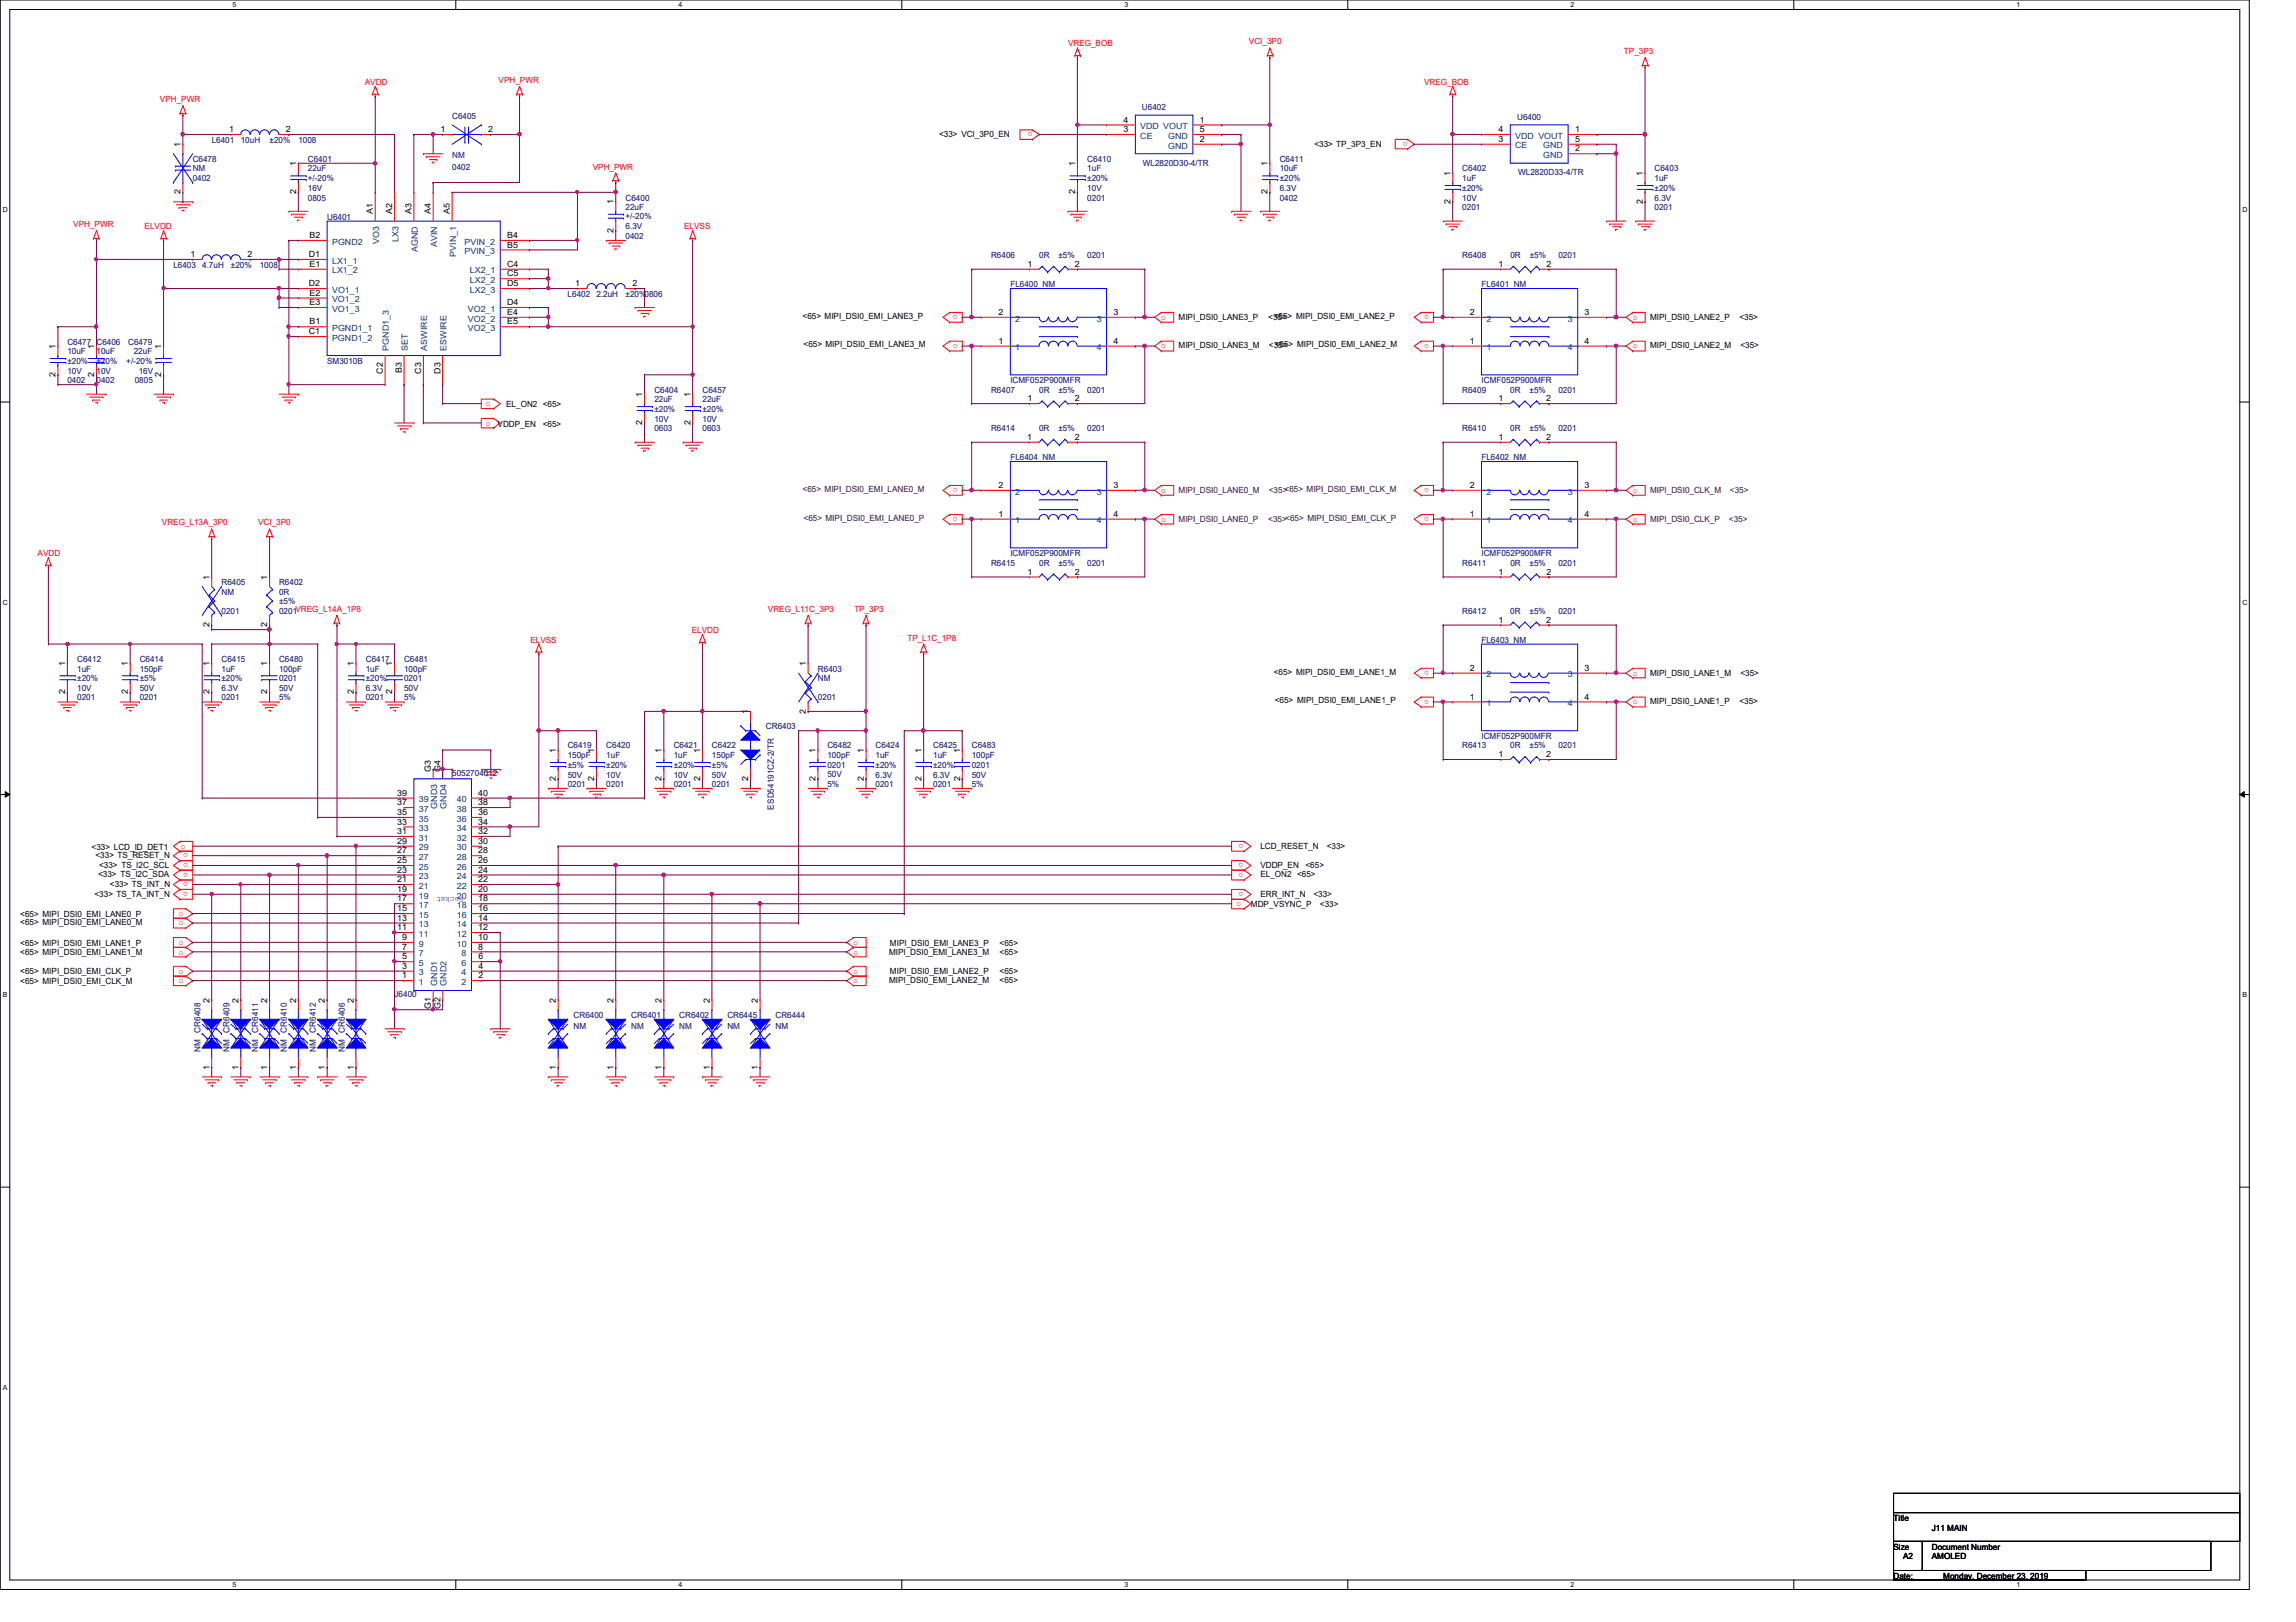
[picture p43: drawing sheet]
<svg xmlns="http://www.w3.org/2000/svg" width="297mm" height="210mm" viewBox="0 0 297 210" stroke-linecap="round" stroke-linejoin="round" font-family="sans-serif">
<defs><g id="words">
<g font-size="1.1" fill="#f00">
<text x="161.6" y="5.8">VCI_3P0</text>
<text x="47.2" y="11">AVDD</text>
<text x="64.5" y="10.8">VPH_PWR</text>
<text x="138.2" y="6">VREG_BOB</text>
<text x="184.2" y="11">VREG_BOB</text>
<text x="210.1" y="7">TP_3P3</text>
<text x="20.7" y="13.3">VPH_PWR</text>
<text x="133.6" y="17.1" transform="rotate(180 133.6 17.1)">o</text>
<text x="76.7" y="22">VPH_PWR</text>
<text x="182.1" y="18.3" transform="rotate(180 182.1 18.3)">o</text>
<text x="9.5" y="29.4">VPH_PWR</text>
<text x="18.7" y="29.7">ELVDD</text>
<text x="88.5" y="29.7">ELVSS</text>
<text x="123.9" y="40.8" transform="rotate(180 123.9 40.8)">o</text>
<text x="150.2" y="41.4">o</text>
<text x="184.9" y="40.8" transform="rotate(180 184.9 40.8)">o</text>
<text x="211.2" y="41.4">o</text>
<text x="123.9" y="44.5" transform="rotate(180 123.9 44.5)">o</text>
<text x="150.2" y="45.1">o</text>
<text x="184.9" y="44.5" transform="rotate(180 184.9 44.5)">o</text>
<text x="211.2" y="45.1">o</text>
<text x="62.9" y="52.6">o</text>
<text x="62.9" y="55.1">o</text>
<text x="123.9" y="63.2" transform="rotate(180 123.9 63.2)">o</text>
<text x="150.2" y="63.8">o</text>
<text x="184.9" y="63.2" transform="rotate(180 184.9 63.2)">o</text>
<text x="211.2" y="63.8">o</text>
<text x="4.9" y="72">AVDD</text>
<text x="21" y="68">VREG_L13A_3P0</text>
<text x="33.4" y="68">VCI_3P0</text>
<text x="123.9" y="66.9" transform="rotate(180 123.9 66.9)">o</text>
<text x="150.2" y="67.5">o</text>
<text x="184.9" y="66.9" transform="rotate(180 184.9 66.9)">o</text>
<text x="211.2" y="67.5">o</text>
<text x="68.6" y="83.2">ELVSS</text>
<text x="89.5" y="82">ELVDD</text>
<text x="99.4" y="79.2">VREG_L11C_3P3</text>
<text x="110.5" y="79.2">TP_3P3</text>
<text x="117.4" y="82.9">TP_L1C_1P8</text>
<text x="184.9" y="86.8" transform="rotate(180 184.9 86.8)">o</text>
<text x="211.2" y="87.4">o</text>
<text x="184.9" y="90.5" transform="rotate(180 184.9 90.5)">o</text>
<text x="211.2" y="91.1">o</text>
<text x="23.4" y="109.8">o</text>
<text x="24.3" y="111.7" transform="rotate(180 24.3 111.7)">o</text>
<text x="24.3" y="112.9" transform="rotate(180 24.3 112.9)">o</text>
<text x="24.3" y="110.4" transform="rotate(180 24.3 110.4)">o</text>
<text x="160.8" y="109.2" transform="rotate(180 160.8 109.2)">o</text>
<text x="160.8" y="112.9" transform="rotate(180 160.8 112.9)">o</text>
<text x="160.8" y="111.7" transform="rotate(180 160.8 111.7)">o</text>
<text x="23.2" y="118.5">o</text>
<text x="23.2" y="119.8">o</text>
<text x="24.3" y="114.2" transform="rotate(180 24.3 114.2)">o</text>
<text x="24.3" y="115.4" transform="rotate(180 24.3 115.4)">o</text>
<text x="160" y="117.3">o</text>
<text x="160.8" y="115.4" transform="rotate(180 160.8 115.4)">o</text>
<text x="23.2" y="122.3">o</text>
<text x="23.2" y="123.5">o</text>
<text x="23.2" y="126">o</text>
<text x="110.4" y="123.5">o</text>
<text x="110.4" y="126">o</text>
<text x="110.4" y="122.3">o</text>
<text x="23.2" y="127.3">o</text>
<text x="110.4" y="127.3">o</text>
</g>
<g font-size="1.1">
<text x="29.6" y="17.1">1</text>
<text x="37" y="17.1">2</text>
<text x="57" y="17.1">1</text>
<text x="63.2" y="17.1">2</text>
<text x="121.5" y="17.7">&lt;33&gt; VCI_3P0_EN</text>
<text x="145.4" y="17.1">3</text>
<text x="145.4" y="15.9">4</text>
<text x="155.2" y="15.9">1</text>
<text x="155.2" y="17.1">5</text>
<text x="193.9" y="17.1">4</text>
<text x="203.8" y="17.1">1</text>
<text x="23.4" y="19" transform="rotate(-90 23.4 19)">1</text>
<text x="38.3" y="21.5" transform="rotate(-90 38.3 21.5)">1</text>
<text x="139.1" y="21.5" transform="rotate(-90 139.1 21.5)">1</text>
<text x="155.2" y="18.4">2</text>
<text x="164" y="21.5" transform="rotate(-90 164 21.5)">1</text>
<text x="170" y="19">&lt;33&gt; TP_3P3_EN</text>
<text x="187.7" y="22.7" transform="rotate(-90 187.7 22.7)">1</text>
<text x="193.9" y="18.4">3</text>
<text x="203.8" y="19.6">2</text>
<text x="203.8" y="18.4">5</text>
<text x="212.5" y="22.7" transform="rotate(-90 212.5 22.7)">1</text>
<text x="23.4" y="25.1" transform="rotate(-90 23.4 25.1)">2</text>
<text x="38.3" y="25.1" transform="rotate(-90 38.3 25.1)">2</text>
<text x="48.3" y="27.7" transform="rotate(-90 48.3 27.7)">A1</text>
<text x="50.7" y="27.7" transform="rotate(-90 50.7 27.7)">A2</text>
<text x="53.2" y="27.7" transform="rotate(-90 53.2 27.7)">A3</text>
<text x="55.7" y="27.7" transform="rotate(-90 55.7 27.7)">A4</text>
<text x="58.2" y="27.7" transform="rotate(-90 58.2 27.7)">A5</text>
<text x="79.4" y="26.5" transform="rotate(-90 79.4 26.5)">1</text>
<text x="139.1" y="25.1" transform="rotate(-90 139.1 25.1)">2</text>
<text x="164" y="25.1" transform="rotate(-90 164 25.1)">2</text>
<text x="187.7" y="26.4" transform="rotate(-90 187.7 26.4)">2</text>
<text x="212.5" y="26.4" transform="rotate(-90 212.5 26.4)">2</text>
<text x="24.6" y="33.3">1</text>
<text x="32" y="33.3">2</text>
<text x="40" y="33.3">D1</text>
<text x="40" y="34.5">E1</text>
<text x="40" y="30.8">B2</text>
<text x="65.6" y="35.8">C5</text>
<text x="65.6" y="30.8">B4</text>
<text x="65.6" y="32">B5</text>
<text x="65.6" y="34.5">C4</text>
<text x="79.4" y="30.1" transform="rotate(-90 79.4 30.1)">2</text>
<text x="132.9" y="34.5">1</text>
<text x="139.1" y="34.5">2</text>
<text x="193.9" y="34.5">1</text>
<text x="200.1" y="34.5">2</text>
<text x="40" y="37">D2</text>
<text x="40" y="38.3">E2</text>
<text x="40" y="39.5">E3</text>
<text x="40" y="42">B1</text>
<text x="65.6" y="37">D5</text>
<text x="65.6" y="40.8">E4</text>
<text x="65.6" y="42">E5</text>
<text x="65.6" y="39.5">D4</text>
<text x="74.4" y="37">1</text>
<text x="81.8" y="37">2</text>
<text x="103.8" y="41.2">&lt;65&gt; MIPI_DSI0_EMI_LANE3_P</text>
<text x="129.2" y="40.8">2</text>
<text x="144" y="40.8">3</text>
<text x="152.5" y="41.4">MIPI_DSI0_LANE3_P</text>
<text x="164.1" y="41.4">&lt;35&gt;</text>
<text x="164.8" y="41.2">&lt;65&gt; MIPI_DSI0_EMI_LANE2_P</text>
<text x="190.1" y="40.8">2</text>
<text x="205" y="40.8">3</text>
<text x="213.5" y="41.4">MIPI_DSI0_LANE2_P</text>
<text x="225" y="41.4">&lt;35&gt;</text>
<text x="7.2" y="45.1" transform="rotate(-90 7.2 45.1)">1</text>
<text x="12.2" y="45.1" transform="rotate(-90 12.2 45.1)">1</text>
<text x="20.9" y="45.1" transform="rotate(-90 20.9 45.1)">1</text>
<text x="40" y="43.3">C1</text>
<text x="104" y="45">&lt;65&gt; MIPI_DSI0_EMI_LANE3_M</text>
<text x="129.2" y="44.5">1</text>
<text x="144" y="44.5">4</text>
<text x="152.5" y="45.1">MIPI_DSI0_LANE3_M</text>
<text x="164.2" y="45.1">&lt;35&gt;</text>
<text x="164.9" y="45">&lt;65&gt; MIPI_DSI0_EMI_LANE2_M</text>
<text x="190.1" y="44.5">1</text>
<text x="205" y="44.5">4</text>
<text x="213.5" y="45.1">MIPI_DSI0_LANE2_M</text>
<text x="225.2" y="45.1">&lt;35&gt;</text>
<text x="7.2" y="48.8" transform="rotate(-90 7.2 48.8)">2</text>
<text x="12.2" y="48.8" transform="rotate(-90 12.2 48.8)">2</text>
<text x="20.9" y="48.8" transform="rotate(-90 20.9 48.8)">2</text>
<text x="49.5" y="48.4" transform="rotate(-90 49.5 48.4)">C2</text>
<text x="52" y="48.3" transform="rotate(-90 52 48.3)">B3</text>
<text x="54.5" y="48.4" transform="rotate(-90 54.5 48.4)">C3</text>
<text x="57" y="48.4" transform="rotate(-90 57 48.4)">D3</text>
<text x="65.5" y="52.7">EL_ON2 &lt;65&gt;</text>
<text x="83.1" y="51.3" transform="rotate(-90 83.1 51.3)">1</text>
<text x="89.3" y="51.3" transform="rotate(-90 89.3 51.3)">1</text>
<text x="132.9" y="51.9">1</text>
<text x="139.1" y="51.9">2</text>
<text x="193.9" y="51.9">1</text>
<text x="200" y="51.9">2</text>
<text x="64.4" y="55.2">VDDP_EN</text>
<text x="70.2" y="55.2">&lt;65&gt;</text>
<text x="83.1" y="55" transform="rotate(-90 83.1 55)">2</text>
<text x="89.3" y="55" transform="rotate(-90 89.3 55)">2</text>
<text x="132.9" y="56.9">1</text>
<text x="139" y="56.9">2</text>
<text x="193.9" y="56.9">1</text>
<text x="200.1" y="56.9">2</text>
<text x="129.2" y="63.2">2</text>
<text x="144.1" y="63.2">3</text>
<text x="190.1" y="63.2">2</text>
<text x="205" y="63.2">3</text>
<text x="129.2" y="66.9">1</text>
<text x="144.1" y="66.9">4</text>
<text x="190.1" y="66.9">1</text>
<text x="205" y="66.9">4</text>
<text x="27.1" y="75" transform="rotate(-90 27.1 75)">1</text>
<text x="34.6" y="75" transform="rotate(-90 34.6 75)">1</text>
<text x="132.9" y="74.4">1</text>
<text x="139.1" y="74.4">2</text>
<text x="193.9" y="74.4">1</text>
<text x="200.1" y="74.4">2</text>
<text x="27.1" y="81.1" transform="rotate(-90 27.1 81.1)">2</text>
<text x="34.6" y="81.1" transform="rotate(-90 34.6 81.1)">2</text>
<text x="193.9" y="80.6">1</text>
<text x="200" y="80.6">2</text>
<text x="8.4" y="89.9" transform="rotate(-90 8.4 89.9)">2</text>
<text x="8.4" y="86.2" transform="rotate(-90 8.4 86.2)">1</text>
<text x="16.5" y="89.9" transform="rotate(-90 16.5 89.9)">2</text>
<text x="16.5" y="86.2" transform="rotate(-90 16.5 86.2)">1</text>
<text x="27.1" y="89.9" transform="rotate(-90 27.1 89.9)">2</text>
<text x="27.1" y="86.2" transform="rotate(-90 27.1 86.2)">1</text>
<text x="34.6" y="89.9" transform="rotate(-90 34.6 89.9)">2</text>
<text x="34.6" y="86.2" transform="rotate(-90 34.6 86.2)">1</text>
<text x="45.8" y="89.9" transform="rotate(-90 45.8 89.9)">2</text>
<text x="45.8" y="86.2" transform="rotate(-90 45.8 86.2)">1</text>
<text x="50.8" y="89.9" transform="rotate(-90 50.8 89.9)">2</text>
<text x="50.8" y="86.2" transform="rotate(-90 50.8 86.2)">1</text>
<text x="104.3" y="86.2" transform="rotate(-90 104.3 86.2)">1</text>
<text x="164.8" y="87.3">&lt;65&gt; MIPI_DSI0_EMI_LANE1_M</text>
<text x="190.1" y="86.8">2</text>
<text x="205" y="86.8">3</text>
<text x="213.5" y="87.4">MIPI_DSI0_LANE1_M</text>
<text x="225.2" y="87.4">&lt;35&gt;</text>
<text x="96.8" y="92.4" transform="rotate(-90 96.8 92.4)">1</text>
<text x="104.3" y="92.4" transform="rotate(-90 104.3 92.4)">2</text>
<text x="164.9" y="91">&lt;65&gt; MIPI_DSI0_EMI_LANE1_P</text>
<text x="190.1" y="90.5">1</text>
<text x="205" y="90.5">4</text>
<text x="213.5" y="91.1">MIPI_DSI0_LANE1_P</text>
<text x="225" y="91.1">&lt;35&gt;</text>
<text x="55.7" y="99.9" transform="rotate(-90 55.7 99.9)">G3</text>
<text x="57" y="99.9" transform="rotate(-90 57 99.9)">G4</text>
<text x="71.9" y="101.1" transform="rotate(-90 71.9 101.1)">2</text>
<text x="71.9" y="97.4" transform="rotate(-90 71.9 97.4)">1</text>
<text x="76.9" y="101.1" transform="rotate(-90 76.9 101.1)">2</text>
<text x="76.9" y="97.4" transform="rotate(-90 76.9 97.4)">1</text>
<text x="85.6" y="101.1" transform="rotate(-90 85.6 101.1)">2</text>
<text x="85.6" y="97.4" transform="rotate(-90 85.6 97.4)">1</text>
<text x="90.6" y="101.1" transform="rotate(-90 90.6 101.1)">2</text>
<text x="90.6" y="97.4" transform="rotate(-90 90.6 97.4)">1</text>
<text x="96.8" y="101.1" transform="rotate(-90 96.8 101.1)">2</text>
<text x="105.5" y="101.1" transform="rotate(-90 105.5 101.1)">2</text>
<text x="105.5" y="97.4" transform="rotate(-90 105.5 97.4)">1</text>
<text x="111.8" y="101.1" transform="rotate(-90 111.8 101.1)">2</text>
<text x="111.8" y="97.4" transform="rotate(-90 111.8 97.4)">1</text>
<text x="119.2" y="101.1" transform="rotate(-90 119.2 101.1)">2</text>
<text x="119.2" y="97.4" transform="rotate(-90 119.2 97.4)">1</text>
<text x="124.2" y="101.1" transform="rotate(-90 124.2 101.1)">2</text>
<text x="124.2" y="97.4" transform="rotate(-90 124.2 97.4)">1</text>
<text x="193.9" y="98">1</text>
<text x="200.1" y="98">2</text>
<text x="51.4" y="103">39</text>
<text x="51.4" y="107.9">31</text>
<text x="51.4" y="106.7">33</text>
<text x="51.4" y="105.5">35</text>
<text x="51.4" y="104.2">37</text>
<text x="61.9" y="103">40</text>
<text x="61.9" y="107.9">32</text>
<text x="61.9" y="106.7">34</text>
<text x="61.9" y="105.5">36</text>
<text x="61.9" y="104.2">38</text>
<text x="11.8" y="109.9">&lt;33&gt; LCD_ID_DET1</text>
<text x="12.4" y="111.1">&lt;33&gt; TS_RESET_N</text>
<text x="12.7" y="113.5">&lt;33&gt; TS_I2C_SDA</text>
<text x="12.8" y="112.3">&lt;33&gt; TS_I2C_SCL</text>
<text x="51.4" y="112.9">23</text>
<text x="51.4" y="111.7">25</text>
<text x="51.4" y="110.4">27</text>
<text x="51.4" y="109.2">29</text>
<text x="61.9" y="112.9">24</text>
<text x="61.9" y="111.7">26</text>
<text x="61.9" y="110.4">28</text>
<text x="61.9" y="109.2">30</text>
<text x="163.1" y="113.5">EL_ON2 &lt;65&gt;</text>
<text x="163.1" y="112.3">VDDP_EN</text>
<text x="163.1" y="109.8">LCD_RESET_N</text>
<text x="168.9" y="112.3">&lt;65&gt;</text>
<text x="171.7" y="109.8">&lt;33&gt;</text>
<text x="2.6" y="119.8">&lt;65&gt; MIPI_DSI0_EMI_LANE0_M</text>
<text x="2.6" y="118.7">&lt;65&gt; MIPI_DSI0_EMI_LANE0_P</text>
<text x="12.2" y="116">&lt;33&gt; TS_TA_INT_N</text>
<text x="14.2" y="114.8">&lt;33&gt; TS_INT_N</text>
<text x="51.4" y="116.7">17</text>
<text x="51.4" y="115.4">19</text>
<text x="51.4" y="114.2">21</text>
<text x="51.4" y="119.2">13</text>
<text x="51.4" y="117.9">15</text>
<text x="61.9" y="119.2">14</text>
<text x="61.9" y="117.9">16</text>
<text x="61.9" y="116.7">18</text>
<text x="61.9" y="115.4">20</text>
<text x="61.9" y="114.2">22</text>
<text x="161.8" y="117.4">MDP_VSYNC_P</text>
<text x="163.1" y="116">ERR_INT_N</text>
<text x="169.9" y="116">&lt;33&gt;</text>
<text x="170.8" y="117.4">&lt;33&gt;</text>
<text x="2.6" y="122.4">&lt;65&gt; MIPI_DSI0_EMI_LANE1_P</text>
<text x="2.6" y="123.5">&lt;65&gt; MIPI_DSI0_EMI_LANE1_M</text>
<text x="51.4" y="120.4">11</text>
<text x="52" y="125.4">3</text>
<text x="52" y="124.2">5</text>
<text x="52" y="122.9">7</text>
<text x="52" y="121.7">9</text>
<text x="61.9" y="122.9">8</text>
<text x="61.9" y="121.7">10</text>
<text x="61.9" y="120.4">12</text>
<text x="61.9" y="125.4">4</text>
<text x="61.9" y="124.2">6</text>
<text x="115" y="123.5">MIPI_DSI0_EMI_LANE3_M</text>
<text x="115.1" y="122.4">MIPI_DSI0_EMI_LANE3_P</text>
<text x="129.3" y="122.4">&lt;65&gt;</text>
<text x="129.3" y="123.5">&lt;65&gt;</text>
<text x="2.6" y="126.1">&lt;65&gt; MIPI_DSI0_EMI_CLK_P</text>
<text x="2.6" y="127.4">&lt;65&gt; MIPI_DSI0_EMI_CLK_M</text>
<text x="27.1" y="129.8" transform="rotate(-90 27.1 129.8)">2</text>
<text x="30.9" y="129.8" transform="rotate(-90 30.9 129.8)">2</text>
<text x="34.6" y="129.8" transform="rotate(-90 34.6 129.8)">2</text>
<text x="38.3" y="129.8" transform="rotate(-90 38.3 129.8)">2</text>
<text x="42" y="129.8" transform="rotate(-90 42 129.8)">2</text>
<text x="45.8" y="129.8" transform="rotate(-90 45.8 129.8)">2</text>
<text x="52" y="126.6">1</text>
<text x="55.7" y="130.6" transform="rotate(-90 55.7 130.6)">G1</text>
<text x="57" y="130.6" transform="rotate(-90 57 130.6)">G2</text>
<text x="61.9" y="126.6">2</text>
<text x="71.9" y="129.8" transform="rotate(-90 71.9 129.8)">2</text>
<text x="79.4" y="129.8" transform="rotate(-90 79.4 129.8)">2</text>
<text x="85.6" y="129.8" transform="rotate(-90 85.6 129.8)">2</text>
<text x="91.8" y="129.8" transform="rotate(-90 91.8 129.8)">2</text>
<text x="98" y="129.8" transform="rotate(-90 98 129.8)">2</text>
<text x="115" y="127.3">MIPI_DSI0_EMI_LANE2_M</text>
<text x="115.1" y="126.1">MIPI_DSI0_EMI_LANE2_P</text>
<text x="129.3" y="127.3">&lt;65&gt;</text>
<text x="129.3" y="126.1">&lt;65&gt;</text>
<text x="27.1" y="138.4" transform="rotate(-90 27.1 138.4)">1</text>
<text x="30.9" y="138.4" transform="rotate(-90 30.9 138.4)">1</text>
<text x="34.6" y="138.4" transform="rotate(-90 34.6 138.4)">1</text>
<text x="38.3" y="138.4" transform="rotate(-90 38.3 138.4)">1</text>
<text x="42" y="138.4" transform="rotate(-90 42 138.4)">1</text>
<text x="45.8" y="138.4" transform="rotate(-90 45.8 138.4)">1</text>
<text x="71.9" y="138.4" transform="rotate(-90 71.9 138.4)">1</text>
<text x="79.4" y="138.4" transform="rotate(-90 79.4 138.4)">1</text>
<text x="85.6" y="138.4" transform="rotate(-90 85.6 138.4)">1</text>
<text x="91.8" y="138.4" transform="rotate(-90 91.8 138.4)">1</text>
<text x="98" y="138.4" transform="rotate(-90 98 138.4)">1</text>
<text x="245" y="196.8">Title</text>
<text x="245" y="200.5">Size</text>
<text x="246.2" y="201.8">A2</text>
<text x="249.9" y="200.5">Document Number</text>
<text x="249.9" y="201.8">AMOLED</text>
<text x="249.9" y="198.1">J11 MAIN</text>
<text x="245" y="204.3">Date:</text>
<text x="251.4" y="204.3">Monday, December 23, 2019</text>
</g>
<g font-size="1.1" fill="#000080">
<text x="58.5" y="15.4">C6405</text>
<text x="147.7" y="14.2">U6402</text>
<text x="196.3" y="15.5">U6400</text>
<text x="24.9" y="21">C6478</text>
<text x="24.9" y="22.2">NM</text>
<text x="24.9" y="23.5">0402</text>
<text x="27.4" y="18.5">L6401</text>
<text x="31.2" y="18.5">10uH</text>
<text x="34.9" y="18.5">±20%</text>
<text x="38.6" y="18.5">1008</text>
<text x="39.8" y="21">C6401</text>
<text x="39.8" y="22.2">22uF</text>
<text x="39.8" y="23.5">+/-20%</text>
<text x="58.5" y="20.4">NM</text>
<text x="58.5" y="22.1">0402</text>
<text x="140.7" y="21">C6410</text>
<text x="140.7" y="22.2">1uF</text>
<text x="140.7" y="23.5">±20%</text>
<text x="147.9" y="21.5">WL2820D30-4/TR</text>
<text x="165.6" y="21">C6411</text>
<text x="165.6" y="22.2">10uF</text>
<text x="165.6" y="23.5">±20%</text>
<text x="189.2" y="22.2">C6402</text>
<text x="189.2" y="23.5">1uF</text>
<text x="196.4" y="22.7">WL2820D33-4/TR</text>
<text x="214.1" y="22.2">C6403</text>
<text x="214.1" y="23.4">1uF</text>
<text x="39.8" y="25.9">0805</text>
<text x="39.8" y="24.7">16V</text>
<text x="42.3" y="28.5">U6401</text>
<text x="80.9" y="25.9">C6400</text>
<text x="80.9" y="27.2">22uF</text>
<text x="80.9" y="29.7">6.3V</text>
<text x="80.9" y="28.4">+/-20%</text>
<text x="140.7" y="25.9">0201</text>
<text x="140.7" y="24.7">10V</text>
<text x="165.6" y="25.9">0402</text>
<text x="165.6" y="24.7">6.3V</text>
<text x="189.2" y="27.2">0201</text>
<text x="189.2" y="25.9">10V</text>
<text x="189.2" y="24.7">±20%</text>
<text x="214.1" y="27.2">0201</text>
<text x="214.1" y="25.9">6.3V</text>
<text x="214.1" y="24.7">±20%</text>
<text x="22.4" y="34.6">L6403</text>
<text x="26.2" y="34.6">4.7uH</text>
<text x="29.9" y="34.6">±20%</text>
<text x="33.6" y="34.6">1008</text>
<text x="80.9" y="30.9">0402</text>
<text x="128.2" y="33.4">R6406</text>
<text x="134.4" y="33.4">0R</text>
<text x="136.9" y="33.4">±5%</text>
<text x="140.7" y="33.4">0201</text>
<text x="189.2" y="33.4">R6408</text>
<text x="195.4" y="33.4">0R</text>
<text x="197.9" y="33.4">±5%</text>
<text x="201.6" y="33.4">0201</text>
<text x="73.4" y="38.4">L6402</text>
<text x="77.2" y="38.4">2.2uH</text>
<text x="80.9" y="38.4">±20%0806</text>
<text x="130.7" y="37.1">FL6400_NM</text>
<text x="191.7" y="37.1">FL6401_NM</text>
<text x="8.7" y="44.6">C6477</text>
<text x="8.7" y="45.8">10uF</text>
<text x="8.7" y="47.1">±20%</text>
<text x="12.5" y="44.6">C6406</text>
<text x="12.5" y="45.8">10uF</text>
<text x="12.5" y="47.1">±20%</text>
<text x="16.3" y="47.1">+/-20%</text>
<text x="16.6" y="44.6">C6479</text>
<text x="17.3" y="45.8">22uF</text>
<text x="42.3" y="47.1">SM3010B</text>
<text x="8.7" y="49.6">0402</text>
<text x="8.7" y="48.3">10V</text>
<text x="12.5" y="49.6">0402</text>
<text x="12.5" y="48.3">10V</text>
<text x="17.4" y="49.6">0805</text>
<text x="17.9" y="48.3">16V</text>
<text x="84.7" y="50.8">C6404</text>
<text x="84.7" y="52.1">22uF</text>
<text x="84.7" y="53.3">±20%</text>
<text x="90.9" y="50.8">C6457</text>
<text x="90.9" y="52.1">22uF</text>
<text x="90.9" y="53.3">±20%</text>
<text x="128.2" y="50.8">R6407</text>
<text x="130.7" y="49.6">ICMF052P900MFR</text>
<text x="134.4" y="50.8">0R</text>
<text x="136.9" y="50.8">±5%</text>
<text x="140.7" y="50.8">0201</text>
<text x="189.2" y="50.8">R6409</text>
<text x="191.7" y="49.6">ICMF052P900MFR</text>
<text x="195.4" y="50.8">0R</text>
<text x="197.9" y="50.8">±5%</text>
<text x="201.6" y="50.8">0201</text>
<text x="84.7" y="55.8">0603</text>
<text x="84.7" y="54.6">10V</text>
<text x="90.9" y="55.8">0603</text>
<text x="90.9" y="54.6">10V</text>
<text x="128.2" y="55.8">R6414</text>
<text x="130.7" y="59.5">FL6404_NM</text>
<text x="134.4" y="55.8">0R</text>
<text x="136.9" y="55.8">±5%</text>
<text x="140.7" y="55.8">0201</text>
<text x="189.2" y="55.8">R6410</text>
<text x="191.7" y="59.5">FL6402_NM</text>
<text x="195.4" y="55.8">0R</text>
<text x="197.9" y="55.8">±5%</text>
<text x="201.6" y="55.8">0201</text>
<text x="130.7" y="72">ICMF052P900MFR</text>
<text x="191.7" y="72">ICMF052P900MFR</text>
<text x="28.7" y="75.7">R6405</text>
<text x="28.7" y="77">NM</text>
<text x="36.1" y="75.7">R6402</text>
<text x="36.1" y="77">0R</text>
<text x="128.2" y="73.2">R6415</text>
<text x="134.4" y="73.2">0R</text>
<text x="136.9" y="73.2">±5%</text>
<text x="140.7" y="73.2">0201</text>
<text x="189.2" y="73.2">R6411</text>
<text x="195.4" y="73.2">0R</text>
<text x="197.9" y="73.2">±5%</text>
<text x="201.6" y="73.2">0201</text>
<text x="28.7" y="79.5">0201</text>
<text x="36.1" y="78.2">±5%</text>
<text x="36.1" y="79.5">0201VREG_L14A_1P8</text>
<text x="189.2" y="79.5">R6412</text>
<text x="191.7" y="83.2">FL6403_NM</text>
<text x="195.4" y="79.5">0R</text>
<text x="197.9" y="79.5">±5%</text>
<text x="201.6" y="79.5">0201</text>
<text x="10" y="85.7">C6412</text>
<text x="10" y="86.9">1uF</text>
<text x="10" y="89.4">10V</text>
<text x="10" y="88.2">±20%</text>
<text x="18.1" y="85.7">C6414</text>
<text x="18.1" y="86.9">150pF</text>
<text x="18.1" y="89.4">50V</text>
<text x="18.1" y="88.2">±5%</text>
<text x="28.7" y="85.7">C6415</text>
<text x="28.7" y="86.9">1uF</text>
<text x="28.7" y="89.4">6.3V</text>
<text x="28.7" y="88.2">±20%</text>
<text x="36.1" y="85.7">C6480</text>
<text x="36.1" y="86.9">100pF</text>
<text x="36.1" y="88.2">0201</text>
<text x="36.1" y="89.4">50V</text>
<text x="47.3" y="85.7">C6417</text>
<text x="47.3" y="86.9">1uF</text>
<text x="47.3" y="89.4">6.3V</text>
<text x="47.3" y="88.2">±20%</text>
<text x="52.3" y="85.7">C6481</text>
<text x="52.3" y="86.9">100pF</text>
<text x="52.3" y="88.2">0201</text>
<text x="52.3" y="89.4">50V</text>
<text x="105.8" y="86.9">R6403</text>
<text x="105.8" y="88.2">NM</text>
<text x="10" y="90.6">0201</text>
<text x="18.1" y="90.6">0201</text>
<text x="28.7" y="90.6">0201</text>
<text x="36.1" y="90.6">5%</text>
<text x="47.3" y="90.6">0201</text>
<text x="52.3" y="90.6">5%</text>
<text x="99.1" y="94.4">CR6403</text>
<text x="105.8" y="90.6">0201</text>
<text x="191.7" y="95.6">ICMF052P900MFR</text>
<text x="58.5" y="100.4">5052704012</text>
<text x="73.4" y="96.9">C6419</text>
<text x="73.4" y="98.1">150pF</text>
<text x="73.4" y="101.9">0201</text>
<text x="73.4" y="100.6">50V</text>
<text x="73.4" y="99.4">±5%</text>
<text x="78.4" y="96.9">C6420</text>
<text x="78.4" y="98.1">1uF</text>
<text x="78.4" y="101.8">0201</text>
<text x="78.4" y="100.6">10V</text>
<text x="78.4" y="99.3">±20%</text>
<text x="87.2" y="96.9">C6421</text>
<text x="87.2" y="98.1">1uF</text>
<text x="87.2" y="101.8">0201</text>
<text x="87.2" y="100.6">10V</text>
<text x="87.2" y="99.4">±20%</text>
<text x="92.1" y="96.9">C6422</text>
<text x="92.1" y="98.1">150pF</text>
<text x="92.1" y="101.8">0201</text>
<text x="92.1" y="100.6">50V</text>
<text x="92.1" y="99.3">±5%</text>
<text x="107" y="96.8">C6482</text>
<text x="107" y="98.1">100pF</text>
<text x="107" y="99.3">0201</text>
<text x="107" y="100.6">50V</text>
<text x="107" y="101.8">5%</text>
<text x="113.3" y="96.9">C6424</text>
<text x="113.3" y="98.1">1uF</text>
<text x="113.3" y="101.9">0201</text>
<text x="113.3" y="100.6">6.3V</text>
<text x="113.3" y="99.4">±20%</text>
<text x="120.7" y="96.9">C6425</text>
<text x="120.7" y="98.1">1uF</text>
<text x="120.7" y="101.8">0201</text>
<text x="120.7" y="100.6">6.3V</text>
<text x="120.7" y="99.3">±20%</text>
<text x="125.7" y="96.9">C6483</text>
<text x="125.7" y="98.1">100pF</text>
<text x="125.7" y="99.4">0201</text>
<text x="125.7" y="100.6">50V</text>
<text x="125.7" y="101.9">5%</text>
<text x="189.2" y="96.9">R6413</text>
<text x="195.4" y="96.9">0R</text>
<text x="197.9" y="96.9">±5%</text>
<text x="201.6" y="96.9">0201</text>
<text x="100.1" y="104.8" transform="rotate(-90 100.1 104.8)">ESD54191CZ-2/TR</text>
<text x="51" y="129">J6400</text>
<text x="74.2" y="131.7">CR6400</text>
<text x="81.7" y="131.7">CR6401</text>
<text x="87.9" y="131.7">CR6402</text>
<text x="94.1" y="131.7">CR6445</text>
<text x="100.3" y="131.7">CR6444</text>
<text x="25.9" y="136.1" transform="rotate(-90 25.9 136.1)">NM</text>
<text x="25.9" y="133.6" transform="rotate(-90 25.9 133.6)">CR6408</text>
<text x="29.7" y="136.1" transform="rotate(-90 29.7 136.1)">NM</text>
<text x="29.7" y="133.6" transform="rotate(-90 29.7 133.6)">CR6409</text>
<text x="33.4" y="136.1" transform="rotate(-90 33.4 136.1)">NM</text>
<text x="33.4" y="133.6" transform="rotate(-90 33.4 133.6)">CR6411</text>
<text x="37.1" y="136.1" transform="rotate(-90 37.1 136.1)">NM</text>
<text x="37.1" y="133.6" transform="rotate(-90 37.1 133.6)">CR6410</text>
<text x="40.8" y="136.1" transform="rotate(-90 40.8 136.1)">NM</text>
<text x="40.8" y="133.6" transform="rotate(-90 40.8 133.6)">CR6412</text>
<text x="44.6" y="136.1" transform="rotate(-90 44.6 136.1)">NM</text>
<text x="44.6" y="133.6" transform="rotate(-90 44.6 133.6)">CR6406</text>
<text x="74.2" y="133.2">NM</text>
<text x="81.7" y="133.2">NM</text>
<text x="87.9" y="133.2">NM</text>
<text x="94.1" y="133.2">NM</text>
<text x="100.3" y="133.2">NM</text>
</g>
<g font-size="1.1" fill="#004080">
<text x="147.5" y="17.9">CE</text>
<text x="147.5" y="16.7">VDD VOUT</text>
<text x="151.1" y="17.9">GND</text>
<text x="196" y="17.9">VDD VOUT</text>
<text x="151.1" y="19.2">GND</text>
<text x="196" y="19.2">CE</text>
<text x="199.7" y="20.4">GND</text>
<text x="199.7" y="19.2">GND</text>
<text x="43" y="35.4">LX1_2</text>
<text x="43" y="34.1">LX1_1</text>
<text x="43" y="31.7">PGND2</text>
<text x="49.1" y="31.5" transform="rotate(-90 49.1 31.5)">VO3</text>
<text x="51.6" y="31.3" transform="rotate(-90 51.6 31.3)">LX3</text>
<text x="54.1" y="32.6" transform="rotate(-90 54.1 32.6)">AGND</text>
<text x="56.5" y="32" transform="rotate(-90 56.5 32)">AVIN</text>
<text x="59" y="33.2" transform="rotate(-90 59 33.2)">PVIN_1</text>
<text x="60.1" y="31.7">PVIN_2</text>
<text x="60.1" y="32.9">PVIN_3</text>
<text x="60.8" y="35.4">LX2_1</text>
<text x="43" y="39.1">VO1_2</text>
<text x="43" y="40.3">VO1_3</text>
<text x="43" y="37.9">VO1_1</text>
<text x="60.5" y="41.6">VO2_2</text>
<text x="60.5" y="40.3">VO2_1</text>
<text x="60.8" y="36.6">LX2_2</text>
<text x="60.8" y="37.9">LX2_3</text>
<text x="131.3" y="41.6">2</text>
<text x="141.9" y="41.6">3</text>
<text x="192.3" y="41.6">2</text>
<text x="202.8" y="41.6">3</text>
<text x="43" y="44.1">PGND1_2</text>
<text x="43" y="42.8">PGND1_1</text>
<text x="50.3" y="45.4" transform="rotate(-90 50.3 45.4)">PGND1_3</text>
<text x="52.8" y="45.4" transform="rotate(-90 52.8 45.4)">SET</text>
<text x="55.3" y="45.4" transform="rotate(-90 55.3 45.4)">ASWIRE</text>
<text x="57.8" y="45.4" transform="rotate(-90 57.8 45.4)">ESWIRE</text>
<text x="60.5" y="42.8">VO2_3</text>
<text x="131.3" y="45.3">1</text>
<text x="141.9" y="45.3">4</text>
<text x="192.3" y="45.3">1</text>
<text x="202.8" y="45.3">4</text>
<text x="131.4" y="64">2</text>
<text x="141.9" y="64">3</text>
<text x="192.3" y="64">2</text>
<text x="202.8" y="64">3</text>
<text x="131.4" y="67.7">1</text>
<text x="141.9" y="67.7">4</text>
<text x="192.3" y="67.7">1</text>
<text x="202.8" y="67.7">4</text>
<text x="192.3" y="87.7">2</text>
<text x="202.8" y="87.7">3</text>
<text x="192.3" y="91.4">1</text>
<text x="202.8" y="91.4">4</text>
<text x="54.2" y="103.8">39</text>
<text x="54.2" y="107.6">33</text>
<text x="54.2" y="106.3">35</text>
<text x="54.2" y="105.1">37</text>
<text x="56.5" y="104.6" transform="rotate(-90 56.5 104.6)">GND3</text>
<text x="57.8" y="104.6" transform="rotate(-90 57.8 104.6)">GND4</text>
<text x="59.1" y="103.8">40</text>
<text x="59.1" y="107.6">34</text>
<text x="59.1" y="106.3">36</text>
<text x="59.1" y="105.1">38</text>
<text x="54.2" y="113.8">23</text>
<text x="54.2" y="112.6">25</text>
<text x="54.2" y="111.3">27</text>
<text x="54.2" y="110.1">29</text>
<text x="54.2" y="108.8">31</text>
<text x="59.1" y="113.8">24</text>
<text x="59.1" y="112.6">26</text>
<text x="59.1" y="111.3">28</text>
<text x="59.1" y="110.1">30</text>
<text x="59.1" y="108.8">32</text>
<text x="54.2" y="117.5">17</text>
<text x="54.2" y="116.3">19</text>
<text x="54.2" y="115">21</text>
<text x="54.2" y="118.8">15</text>
<text x="59.1" y="118.8">16</text>
<text x="59.1" y="117.5">18</text>
<text x="59.1" y="116.3">20</text>
<text x="59.1" y="115">22</text>
<text x="54.2" y="125">5</text>
<text x="54.2" y="123.7">7</text>
<text x="54.2" y="122.5">9</text>
<text x="54.2" y="121.2">11</text>
<text x="54.2" y="120">13</text>
<text x="59.1" y="122.5">10</text>
<text x="59.1" y="121.2">12</text>
<text x="59.1" y="120">14</text>
<text x="59.7" y="123.7">8</text>
<text x="59.7" y="125">6</text>
<text x="54.2" y="127.5">1</text>
<text x="54.2" y="126.2">3</text>
<text x="56.5" y="127.5" transform="rotate(-90 56.5 127.5)">GND1</text>
<text x="57.8" y="127.5" transform="rotate(-90 57.8 127.5)">GND2</text>
<text x="59.7" y="127.5">2</text>
<text x="59.7" y="126.2">4</text>
</g>
<g font-size="1.1" fill="#400040">
<text x="103.8" y="63.6">&lt;65&gt; MIPI_DSI0_EMI_LANE0_M</text>
<text x="152.5" y="63.8">MIPI_DSI0_LANE0_M</text>
<text x="164.2" y="63.8">&lt;35&gt;&lt;65&gt; MIPI_DSI0_EMI_CLK_M</text>
<text x="213.5" y="63.8">MIPI_DSI0_CLK_M</text>
<text x="223.8" y="63.8">&lt;35&gt;</text>
<text x="104" y="67.4">&lt;65&gt; MIPI_DSI0_EMI_LANE0_P</text>
<text x="152.5" y="67.5">MIPI_DSI0_LANE0_P</text>
<text x="164.1" y="67.5">&lt;35&gt;&lt;65&gt; MIPI_DSI0_EMI_CLK_P</text>
<text x="213.5" y="67.5">MIPI_DSI0_CLK_P</text>
<text x="223.7" y="67.5">&lt;35&gt;</text>
</g>
<text font-size="1.1" fill="#00f" x="60" y="116" transform="rotate(180 60 116)">Socket</text>
<g font-size=".9">
<text x="30.1" y=".9">5</text>
<text x="87.8" y=".9">4</text>
<text x="145.5" y=".9">3</text>
<text x="203.2" y=".9">2</text>
<text x="260.9" y=".9">1</text>
<text x=".4" y="27.4">D</text>
<text x="290.1" y="27.4">D</text>
<text x=".4" y="78.2">C</text>
<text x="290.1" y="78.2">C</text>
<text x=".4" y="129">B</text>
<text x="290.1" y="129">B</text>
<text x=".4" y="179.8">A</text>
<text x="30.1" y="205.4">5</text>
<text x="87.8" y="205.4">4</text>
<text x="145.5" y="205.4">3</text>
<text x="203.2" y="205.4">2</text>
<text x="260.9" y="205.4">1</text>
</g>
</g></defs>
<path d="M0 0h291v205.7h-291zM1.3 1.2h288.5v203.3h-288.5z" fill="none" stroke="#000" stroke-width=".13"/>
<g fill="#fff">
<path d="M30.1 .1h.5v1h-.5z"/>
<path d="M30.1 204.6h.5v1h-.5z"/>
</g>
<path d="M59 0v1.2M59 204.5v1.2" fill="none" stroke="#000" stroke-width=".13"/>
<g fill="#fff">
<path d="M87.8 .1h.5v1h-.5z"/>
<path d="M87.8 204.6h.5v1h-.5z"/>
</g>
<path d="M116.7 0v1.2M116.7 204.5v1.2" fill="none" stroke="#000" stroke-width=".13"/>
<g fill="#fff">
<path d="M145.5 .1h.5v1h-.5z"/>
<path d="M145.5 204.6h.5v1h-.5z"/>
</g>
<path d="M174.4 0v1.2M174.4 204.5v1.2" fill="none" stroke="#000" stroke-width=".13"/>
<g fill="#fff">
<path d="M203.2 .1h.5v1h-.5z"/>
<path d="M203.2 204.6h.5v1h-.5z"/>
</g>
<path d="M232.1 0v1.2M232.1 204.5v1.2" fill="none" stroke="#000" stroke-width=".13"/>
<g fill="#fff">
<path d="M260.9 .1h.5v1h-.5z"/>
<path d="M260.9 204.6h.5v1h-.5z"/>
<path d="M.4 26.6h.6v1h-.6z"/>
<path d="M290.1 26.6h.6v1h-.6z"/>
<path d="M.4 77.4h.6v1h-.6z"/>
<path d="M290.1 77.4h.6v1h-.6z"/>
</g>
<path d="M0 52h1.3M289.8 52h1.2" fill="none" stroke="#000" stroke-width=".13"/>
<g fill="#fff">
<path d="M.4 128.2h.6v1h-.6z"/>
<path d="M290.1 128.2h.6v1h-.6z"/>
</g>
<path d="M0 102.8h1.3M.7 102.4l.6 .4-.6 .4zM289.8 102.8l.6-.4v.8zM289.8 102.8h1.2" fill="none" stroke="#000" stroke-width=".13"/>
<path d="M.7 102.4l.6 .4-.6 .4zM289.8 102.8l.6-.4v.8z" fill="#000"/>
<path d="M.4 179h.5v1h-.5z" fill="#fff"/>
<path d="M0 153.6h1.3M289.8 153.6h1.2M245 193.2h44.8v2.5h-44.8zM245 195.7h44.8v3.8h-44.8zM245 199.5h3.7v3.7h-3.7zM248.7 199.5h37.3v3.7h-37.3zM245 203.2h24.9v1.3h-24.9z" fill="none" stroke="#000" stroke-width=".13"/>
<g fill="none" stroke="#f00" stroke-width=".13">
<path d="M23.3 14.7h.1M23.3 14.7h.7M23.7 14.9h.1M23.7 13.7h.1M23.7 14.7v.2M23.7 13.7l-.4 1M23.7 13.7l.3 1M24 14.7h.1M48.2 12.2h.1M48.2 12.2h.7M48.6 12.4h.1M48.6 11.2h.1"/>
<path d="M48.6 12.2v.2M48.6 11.2l.3 1M48.6 11.2l-.4 1M48.9 12.2h.1M54.8 19.9h.1M54.8 19.9h2.5M66.8 12.2h.1M66.8 12.2h.8M67.2 12.4h.1M67.2 11.2h.1M67.2 12.2v.2M67.2 11.2l.4 1"/>
<path d="M67.2 11.2l-.4 1M67.6 12.2h.1M133.6 18h.1M133.6 16.8h.1M133.6 16.8h-1.7v1.2h1.7M133.6 16.8l.8 .6-.8 .6M139.1 7.2h.1M139.1 7.2h.7M139.4 7.5h.1M139.4 6.2h.1M139.4 7.2v.3M139.4 6.2l-.3 1"/>
<path d="M139.4 6.2l.4 1M139.8 7.2h.1M164 7.2h.1M164 7.2h.7M164.3 7.5h.1M164.3 6.2h.1M164.3 7.2v.3M164.3 6.2l.4 1M164.3 6.2l-.3 1M164.7 7.2h.1M182.1 19.3h.1M182.1 18h.1"/>
<path d="M182.1 18h-1.6v1.3h1.6M182.1 18l.9 .7-.9 .6M187.6 12.2h.1M187.6 12.2h.7M188 12.4h.1M188 11.2h.1M188 12.2v.2M188 11.2l-.4 1M188 11.2l.3 1M188.3 12.2h.1M212.5 8.5h.1M212.5 8.5h.7"/>
<path d="M212.8 8.7h.1M212.8 7.5h.1M212.8 8.5v.2M212.8 7.5l.4 1M212.8 7.5l-.3 1M213.2 8.5h.1M12.1 30.9h.1M12.1 30.9h.7M12.5 31.1h.1M12.5 29.8h.1M12.5 30.9v.2M12.5 29.8l-.4 1.1"/>
<path d="M12.5 29.8l.3 1.1M12.8 30.9h.1M20.8 30.9h.1M20.8 30.9h.7M21.2 31.1h.1M21.2 29.8h.1M21.2 30.9v.2M21.2 29.8l-.4 1.1M21.2 29.8l.3 1.1M21.5 30.9h.1M22.4 26.1h2.5M22.8 26.5h1.7"/>
<path d="M23.2 26.9h.1M23.2 26.9h1M23.5 27.2h.3M23.8 27.2h.1M24.5 26.5h.1M24.9 26.1h.1M37.4 27.3h.1M37.4 27.3h2.4M37.7 27.7h.1M37.7 27.7h1.8M38.1 28.1h1M38.5 28.5h.1"/>
<path d="M38.5 28.5h.2M39.1 28.1h.1M55.2 20.3h.1M55.2 20.3h1.7M55.5 20.7h1M55.9 21h.1M55.9 21h.3M56.5 20.7h.1M78.4 31.1h.1M78.4 31.1h2.5M78.8 31.5h.1M78.8 31.5h1.8"/>
<path d="M79.2 31.8h1M79.3 23.4h.1M79.3 23.4h.7M79.5 32.2h.1M79.5 32.2h.3M79.7 23.6h.1M79.7 22.4h.1M79.7 23.4v.2M79.7 22.4l-.4 1M79.7 22.4l.3 1M80 23.4h.1M80.2 31.8h.1"/>
<path d="M82.2 39.8h.1M82.2 39.8h2.5M89.3 30.9h.1M89.3 30.9h.7M89.6 31.1h.1M89.6 29.8h.1M89.6 30.9v.2M89.6 29.8l.4 1.1M89.6 29.8l-.3 1.1M90 30.9h.1M138.2 27.3h.1M138.2 27.3h2.5"/>
<path d="M138.6 27.7h.1M138.6 27.7h1.7M138.9 28.1h1M139.3 28.5h.1M139.3 28.5h.2M139.9 28.1h.1M159.3 27.3h.1M159.3 27.3h2.5M159.7 27.7h.1M159.7 27.7h1.8M160.1 28.1h1M160.4 28.5h.1"/>
<path d="M160.4 28.5h.3M161.1 28.1h.1M163.1 27.3h.1M163.1 27.3h2.5M163.4 27.7h.1M163.4 27.7h1.8M163.8 28.1h1M164.2 28.5h.1M164.2 28.5h.2M164.8 28.1h.1M186.7 28.6h.1M186.7 28.6h2.5"/>
<path d="M187.1 29h.1M187.1 29h1.7M187.4 29.3h1.1M187.8 29.7h.1M187.8 29.7h.3M188 22.4h.1M188 26.1h.1M188 22.4v1.2M188 24.9v1.2M188.5 29.3h.1M207.9 28.6h.1M207.9 28.6h2.4"/>
<path d="M208.2 29h.1M208.2 29h1.8M208.6 29.3h1M209 29.7h.1M209 29.7h.2M209.6 29.3h.1M211.6 28.6h.1M211.6 28.6h2.5M212 29h.1M212 29h1.7M212.3 29.3h1.1M212.7 29.7h.1"/>
<path d="M212.7 29.7h.3M213.4 29.3h.1M11.2 51h2.5M11.6 51.4h1.7M12 51.8h.1M12 51.8h1M12.4 52.1h.2M12.6 52.1h.1M13.3 51.4h.1M13.7 51h.1M19.9 51h2.5M20.3 51.4h1.8"/>
<path d="M20.7 51.8h.1M20.7 51.8h1M21 52.1h.3M21.3 52.1h.1M22.1 51.4h.1M22.4 51h.1M36.1 51h2.5M36.5 51.4h1.7M36.9 51.8h.1M36.9 51.8h.9M37.2 52.1h.3M37.5 52.1h.1"/>
<path d="M38.2 51.4h.1M38.6 51h.1M51.1 54.7h2.4M51.4 55.1h1.8M51.8 55.5h.1M51.8 55.5h1M52.2 55.9h.2M52.4 55.9h.1M53.2 55.1h.1M53.5 54.7h.1M63.9 51.6h.1M63.9 52.9h.1"/>
<path d="M63.9 51.6h-1.6v1.3h1.6M63.9 54.1h.1M63.9 55.4h.1M63.9 54.1h-1.6v1.3h1.6M63.9 51.6l.8 .6-.8 .7M63.9 54.1l.8 .6-.8 .7M82.2 57.2h.1M82.2 57.2h2.5M82.5 57.6h.1M82.5 57.6h1.8M82.5 40.2h.1M82.5 40.2h1.8"/>
<path d="M82.9 58h1M82.9 40.6h1M83.3 58.3h.1M83.3 58.3h.2M83.3 40.9h.1M83.3 40.9h.2M83.9 58h.1M83.9 40.6h.1M88.4 57.2h.1M88.4 57.2h2.5M88.8 57.6h.1M88.8 57.6h1.7"/>
<path d="M89.1 58h1M89.5 58.3h.1M89.5 58.3h.2M90.1 58h.1M122.8 41.7h.1M122.8 40.4h.1M122.8 40.4h1.7v1.3h-1.7M122.8 45.4h.1M122.8 44.2h.1M122.8 44.2h1.7v1.2h-1.7M122.8 40.4l-.8 .7 .8 .6M122.8 44.2l-.8 .6 .8 .6"/>
<path d="M150.2 40.4h.1M150.2 41.7h.1M150.2 40.4h1.6v1.3h-1.6M150.2 44.2h.1M150.2 45.4h.1M150.2 44.2h1.6v1.2h-1.6M150.2 40.4l-.8 .7 .8 .6M150.2 44.2l-.8 .6 .8 .6M183.8 41.7h.1M183.8 40.4h.1M183.8 40.4h1.7v1.3h-1.7M183.8 45.4h.1"/>
<path d="M183.8 44.2h.1M183.8 44.2h1.7v1.2h-1.7M183.8 40.4l-.8 .7 .8 .6M183.8 44.2l-.8 .6 .8 .6M211.2 40.4h.1M211.2 41.7h.1M211.2 40.4h1.6v1.3h-1.6M211.2 44.2h.1M211.2 45.4h.1M211.2 44.2h1.6v1.2h-1.6M211.2 40.4l-.9 .7 .9 .6M211.2 44.2l-.9 .6 .9 .6"/>
<path d="M5.9 73.2h.1M5.9 73.2h.7M6.3 73.4h.1M6.3 72.2h.1M6.3 73.2v.2M6.3 72.2l.3 1M6.3 72.2l-.4 1M6.6 73.2h.1M27 69.4h.1M27 69.4h.8M27.4 69.7h.1M27.4 68.5h.1"/>
<path d="M27.4 69.4v.3M27.4 68.5l.4 .9M27.4 68.5l-.4 .9M27.8 69.4h.1M34.5 69.4h.1M34.5 69.4h.8M34.9 69.7h.1M34.9 68.5h.1M34.9 69.4v.3M34.9 68.5l.4 .9M34.9 68.5l-.4 .9M35.3 69.4h.1"/>
<path d="M43.6 79.6h.1M43.6 79.6l-.4 1M43.6 79.6l.3 1M104.6 79.6h.1M104.6 79.6l.3 1M104.6 79.6l-.4 1M112.1 79.6h.1M112.1 79.6l.3 1M112.1 79.6l-.4 1M122.8 67.8h.1M122.8 66.6h.1M122.8 66.6h1.7v1.2h-1.7"/>
<path d="M122.8 66.6l-.8 .6 .8 .6M122.8 64.1h.1M122.8 62.8h.1M122.8 62.8h1.7v1.3h-1.7M122.8 62.8l-.8 .7 .8 .6M150.2 62.8h.1M150.2 64.1h.1M150.2 62.8h1.6v1.3h-1.6M150.2 66.6h.1M150.2 67.8h.1M150.2 66.6h1.6v1.2h-1.6M150.2 62.8l-.8 .7 .8 .6"/>
<path d="M150.2 66.6l-.8 .6 .8 .6M183.8 64.1h.1M183.8 62.8h.1M183.8 62.8h1.7v1.3h-1.7M183.8 67.8h.1M183.8 66.6h.1M183.8 66.6h1.7v1.2h-1.7M183.8 62.8l-.8 .7 .8 .6M183.8 66.6l-.8 .6 .8 .6M211.2 62.8h.1M211.2 64.1h.1M211.2 62.8h1.6v1.3h-1.6"/>
<path d="M211.2 66.6h.1M211.2 67.8h.1M211.2 66.6h1.6v1.2h-1.6M211.2 62.8l-.9 .7 .9 .6M211.2 66.6l-.9 .6 .9 .6M7.5 90.8h2.5M7.9 91.2h1.7M8.3 91.6h.1M8.3 91.6h.9M8.6 91.9h.2M8.8 91.9h.1M9.6 91.2h.1"/>
<path d="M10 90.8h.1M15.6 90.8h2.5M16 91.2h1.7M16.3 91.6h.1M16.3 91.6h1M16.7 91.9h.2M16.9 91.9h.1M17.7 91.2h.1M18.1 90.8h.1M26.2 90.8h2.5M26.5 91.2h1.8M26.9 91.6h.1"/>
<path d="M26.9 91.6h1M27.3 91.9h.2M27.5 91.9h.1M28.3 91.2h.1M28.7 90.8h.1M33.6 90.8h2.5M34 91.2h1.7M34.4 91.6h.1M34.4 91.6h1M34.8 91.9h.2M35 91.9h.1M35.7 91.2h.1"/>
<path d="M36.1 90.8h.1M43.2 80.6h.1M43.2 80.6h.7M43.6 80.9h.1M43.6 80.6v.3M43.9 80.6h.1M44.8 90.8h2.5M45.2 91.2h1.7M45.6 91.6h.1M45.6 91.6h1M45.9 91.9h.3M46.2 91.9h.1"/>
<path d="M46.9 91.2h.1M47.3 90.8h.1M49.8 90.8h2.5M50.2 91.2h1.7M50.5 91.6h.1M50.5 91.6h1.1M50.9 91.9h.3M51.2 91.9h.1M51.9 91.2h.1M52.3 90.8h.1M62.3 99.6h2.4M62.6 99.9h1.8"/>
<path d="M64.4 99.9h.1M64.7 99.6h.1M69.3 84.4h.1M69.3 84.4h.8M69.7 84.6h.1M69.7 83.4h.1M69.7 84.4v.2M69.7 83.4l.4 1M69.7 83.4l-.4 1M70.1 84.4h.1M90.5 83.1h.1M90.5 83.1h.8"/>
<path d="M90.9 83.4h.1M90.9 82.1h.1M90.9 83.1v.3M90.9 82.1l.4 1M90.9 82.1l-.4 1M91.3 83.1h.1M104.2 80.6h.1M104.2 80.6h.7M104.6 80.9h.1M104.6 80.6v.3M104.9 80.6h.1M111.7 80.6h.1"/>
<path d="M111.7 80.6h.7M112.1 80.9h.1M112.1 80.6v.3M112.4 80.6h.1M119.1 84.4h.1M119.1 84.4h.8M119.5 84.6h.1M119.5 83.4h.1M119.5 84.4v.2M119.5 83.4l.4 1M119.5 83.4l-.4 1M119.9 84.4h.1"/>
<path d="M183.8 87.7h.1M183.8 86.5h.1M183.8 86.5h1.7v1.2h-1.7M183.8 91.5h.1M183.8 90.2h.1M183.8 90.2h1.7v1.3h-1.7M183.8 86.5l-.8 .6 .8 .6M183.8 90.2l-.8 .6 .8 .7M211.2 86.5h.1M211.2 87.7h.1M211.2 86.5h1.6v1.2h-1.6M211.2 90.2h.1"/>
<path d="M211.2 91.5h.1M211.2 90.2h1.6v1.3h-1.6M211.2 86.5l-.9 .6 .9 .6M211.2 90.2l-.9 .6 .9 .7M23.3 108.9h.1M23.3 110.1h.1M23.3 108.9h1.6v1.2h-1.6M23.3 111.4h.1M23.3 110.1h1.6v1.3h-1.6M23.3 112.6h.1M23.3 111.4h1.6v1.2h-1.6M23.3 113.9h.1"/>
<path d="M23.3 112.6h1.6v1.3h-1.6M23.3 115.1h.1M23.3 113.9h1.6v1.2h-1.6M23.3 116.4h.1M23.3 115.1h1.6v1.3h-1.6M23.3 108.9l-.9 .6 .9 .6M23.3 110.1l-.9 .6 .9 .7M23.3 111.4l-.9 .6 .9 .6M23.3 112.6l-.9 .6 .9 .7M23.3 113.9l-.9 .6 .9 .6M23.3 115.1l-.9 .6 .9 .7M24 117.6h.1"/>
<path d="M24 118.8h.1M24 117.6h-1.6v1.2h1.6M24 118.8h-1.6v1.3h1.6M24 117.6l.9 .6-.9 .6M24 118.8l.9 .7-.9 .6M63 100.3h.1M63 100.3h1M63.4 100.7h.2M63.6 100.7h.1M70.9 102h.1M70.9 102h2.5M71.3 102.4h.1"/>
<path d="M71.3 102.4h1.8M71.7 102.8h1M72.1 103.2h.1M72.1 103.2h.2M72.7 102.8h.1M75.9 102h.1M75.9 102h2.5M76.3 102.4h.1M76.3 102.4h1.8M76.7 102.8h1M77 103.2h.1M77 103.2h.3"/>
<path d="M77.7 102.8h.1M84.7 102h2.5M85 102.4h1.8M85.4 102.8h.1M85.4 102.8h1M85.8 103.2h.2M86 103.2h.1M86.8 102.4h.1M87.2 102h.1M89.6 102h2.5M90 102.4h1.7M90.4 102.8h.1"/>
<path d="M90.4 102.8h1M90.8 103.2h.2M91 103.2h.1M91.7 102.4h.1M92.1 102h.1M95.8 102h2.5M96.2 102.4h1.8M96.6 102.8h.1M96.6 102.8h1M97 103.2h.2M97.2 103.2h.1M98 102.4h.1"/>
<path d="M98.3 102h.1M104.6 102h2.5M104.9 102.4h1.8M105.3 102.8h.1M105.3 102.8h1M105.7 103.2h.3M106 103.2h.1M106.7 102.4h.1M107.1 102h.1M110.8 102h2.5M111.2 102.4h1.7M111.5 102.8h.1"/>
<path d="M111.5 102.8h1M111.9 103.2h.3M112.2 103.2h.1M112.9 102.4h.1M113.3 102h.1M118.3 102h2.4M118.6 102.4h1.8M119 102.8h.1M119 102.8h1M119.4 103.2h.2M119.6 103.2h.1M120.4 102.4h.1"/>
<path d="M120.7 102h.1M123.2 102h2.5M123.6 102.4h1.7M124 102.8h.1M124 102.8h1M124.4 103.2h.2M124.6 103.2h.1M125.3 102.4h.1M125.7 102h.1M160.9 112.6h.1M160.9 111.4h.1M160.9 111.4h-1.6v1.2h1.6"/>
<path d="M160.9 110.1h.1M160.9 108.9h.1M160.9 108.9h-1.6v1.2h1.6M160.9 113.9h.1M160.9 112.6h-1.6v1.3h1.6M160.9 116.4h.1M160.9 115.1h.1M160.9 115.1h-1.6v1.3h1.6M160.9 117.6h.1M160.9 116.4h-1.6v1.2h1.6M160.9 111.4l.9 .6-.9 .6M160.9 108.9l.9 .6-.9 .6"/>
<path d="M160.9 112.6l.9 .6-.9 .7M160.9 115.1l.9 .6-.9 .7M160.9 116.4l.9 .6-.9 .6M24 120.1h.1M24 121.3h.1M24 122.6h.1M24 121.3h-1.6v1.3h1.6M24 123.8h.1M24 122.6h-1.6v1.2h1.6M24 125h.1M24 126.3h.1M24 125h-1.6v1.3h1.6"/>
<path d="M24 127.5h.1M24 126.3h-1.6v1.2h1.6M24 121.3l.9 .7-.9 .6M24 122.6l.9 .6-.9 .6M24 125l.9 .7-.9 .6M24 126.3l.9 .6-.9 .6M26.2 139.4h2.5M26.5 139.7h1.8M28.3 139.7h.1M28.7 139.4h.1M29.9 139.4h2.5M30.3 139.7h1.7"/>
<path d="M32 139.7h.1M32.4 139.4h.1M33.6 139.4h2.5M34 139.7h1.7M35.7 139.7h.1M36.1 139.4h.1M37.4 139.4h2.4M37.7 139.7h1.8M39.5 139.7h.1M39.8 139.4h.1M41.1 139.4h.1M41.1 139.4h2.5"/>
<path d="M41.5 139.7h.1M41.5 139.7h1.7M44.8 139.4h2.5M45.2 139.7h1.7M46.9 139.7h.1M47.3 139.4h.1M49.8 133.1h2.5M50.2 133.5h1.7M50.5 133.9h.1M50.5 133.9h1.1M50.9 134.3h.3M51.2 134.3h.1"/>
<path d="M51.9 133.5h.1M52.3 133.1h.1M63.5 133.1h.1M63.5 133.1h2.5M63.9 133.5h.1M63.9 133.5h1.7M64.3 133.9h.9M64.6 134.3h.1M64.6 134.3h.3M65.2 133.9h.1M70.9 139.4h.1M70.9 139.4h2.5"/>
<path d="M71.3 139.7h.1M71.3 139.7h1.8M78.4 139.4h2.5M78.8 139.7h1.8M80.6 139.7h.1M80.9 139.4h.1M84.7 139.4h2.5M85 139.7h1.8M86.8 139.7h.1M87.2 139.4h.1M90.9 139.4h.1M90.9 139.4h2.5"/>
<path d="M91.3 139.7h.1M91.3 139.7h1.7M97.1 139.4h.1M97.1 139.4h2.5M97.5 139.7h.1M97.5 139.7h1.7M110.4 125h.1M110.4 126.3h.1M110.4 125h1.7v1.3h-1.7M110.4 127.5h.1M110.4 126.3h1.7v1.2h-1.7M110.4 121.3h.1"/>
<path d="M110.4 122.6h.1M110.4 121.3h1.7v1.3h-1.7M110.4 123.8h.1M110.4 122.6h1.7v1.2h-1.7M110.4 125l-.8 .7 .8 .6M110.4 126.3l-.8 .6 .8 .6M110.4 121.3l-.8 .7 .8 .6M110.4 122.6l-.8 .6 .8 .6M26.9 140.1h.1M26.9 140.1h1M27.3 140.5h.2M27.5 140.5h.1"/>
<path d="M30.6 140.1h.1M30.6 140.1h1M31 140.5h.3M31.3 140.5h.1M34.4 140.1h.1M34.4 140.1h1M34.8 140.5h.2M35 140.5h.1M38.1 140.1h.1M38.1 140.1h1M38.5 140.5h.2M38.7 140.5h.1"/>
<path d="M41.8 140.1h1M42.2 140.5h.1M42.2 140.5h.3M42.8 140.1h.1M45.6 140.1h.1M45.6 140.1h1M45.9 140.5h.3M46.2 140.5h.1M71.7 140.1h1M72.1 140.5h.1M72.1 140.5h.2M72.7 140.1h.1"/>
<path d="M79.2 140.1h.1M79.2 140.1h1M79.5 140.5h.3M79.8 140.5h.1M85.4 140.1h.1M85.4 140.1h1M85.8 140.5h.2M86 140.5h.1M91.6 140.1h1M92 140.5h.1M92 140.5h.2M92.6 140.1h.1"/>
<path d="M97.8 140.1h1M98.2 140.5h.1M98.2 140.5h.3M98.8 140.1h.1"/>
</g>
<path d="M186.9 24h2.1M186.9 24.5h2.1M188 23.6h.1M188 24.9h.1M188 23.6v.4M188 24.5v.4M189 24h.1M189 24.5h.1" fill="none" stroke="#00f" stroke-width=".13"/>
<path d="M98.3 134.4l1.3 1.2h-2.5z" fill="#00f"/>
<path d="M97.7 134.4h.1M97.7 134.4l-.6 .6M97.7 134.4h1.3M98.3 134.4l1.3 1.2h-2.5zM98.3 135.6h.1M98.3 133.1h.1M98.3 133.1v1.3M98.3 135.6v1.3M99 134.4h.1M99.6 133.8h.1M99.6 133.8l-.6 .6" fill="none" stroke="#00f" stroke-width=".13"/>
<path d="M97.1 131.9h2.5l-1.3 1.2z" fill="#00f"/>
<g fill="none" stroke="#00f" stroke-width=".13">
<path d="M31.2 17.4a.59 .59 0 0 1 .5-.6 .59 .59 0 0 1 .6 .6M32.4 17.4a.59 .59 0 0 1 .6-.6 .59 .59 0 0 1 .6 .6M33.6 17.4a.61 .61 0 0 1 .6-.6 .61 .61 0 0 1 .6 .6M34.9 17.4a.59 .59 0 0 1 .6-.6 .59 .59 0 0 1 .6 .6M163.3 22.8h2M163.3 23.2h2M164.3 22.4h.1M164.3 23.6h.1M164.3 22.4v.4M164.3 23.2v.4M165.3 22.8h.1M165.3 23.2h.1"/>
<path d="M97.1 131.9h2.5l-1.3 1.2zM97.1 133.8h.1M97.1 131.9h.1M97.1 131.9l2.5 3.7M97.7 133.1h.1M97.7 133.1h1.3M97.7 133.1l-.6 .7M98.3 130.7h.1M98.3 130.7v1.2M99 133.1h.1M99.6 131.9h.1M99.6 132.5l-.6 .6"/>
<path d="M99.6 131.9l-2.5 3.7"/>
</g>
<path d="M29.9 17.4h.1M29.9 17.4h1.3M36.1 17.4h1.3M37.4 17.4h.1M164.3 21.1h.1M164.3 24.9h.1M164.3 21.1v1.3M164.3 23.6v1.3M98.3 138.1h.1M98.3 129.4h.1M98.3 129.4v1.3M98.3 136.9v1.2" fill="none" stroke="#f00" stroke-width=".13"/>
<path d="M70.9 135.6l1.3-1.2 1.2 1.2z" fill="#00f"/>
<path d="M70.9 135.6l1.3-1.2 1.2 1.2zM71.6 134.4h.1M71.6 134.4l-.7 .6M71.6 134.4h1.2M72.2 135.6h.1M72.2 133.1h.1M72.2 133.1v1.3M72.2 135.6v1.3M72.8 134.4h.1M73.4 133.8h.1M73.4 133.8l-.6 .6" fill="none" stroke="#00f" stroke-width=".13"/>
<path d="M70.9 131.9h2.5l-1.2 1.2z" fill="#00f"/>
<g fill="none" stroke="#00f" stroke-width=".13">
<path d="M22.4 19.9l2.5 3.7M23.7 19.9h.1M23.7 19.9v1.6M24.9 19.9l-2.5 3.7M22.4 23.6h.1M22.7 21.5h.1M22.7 22h.1M22.7 21.5h2M22.7 22h2M23.7 23.6h.1M23.7 22v1.6M24.9 23.6h.1"/>
<path d="M138.4 22.8h2M138.4 23.2h2M139.4 22.4h.1M139.4 23.6h.1M139.4 22.4v.4M139.4 23.2v.4M140.4 22.8h.1M140.4 23.2h.1M195.8 34.5h.1M195.8 34.5l-.4 .3M195.8 34.5l.7 .7M196.5 35.2h.1"/>
<path d="M197.3 34.5h.1M197.3 34.5l-.8 .7M197.3 34.5l.7 .7M198 35.2h.1M198.8 34.5h.1M198.8 34.5l-.8 .7M198.8 34.5l.4 .3M199.2 34.8h.1M130.7 59.7h12.5v11.2h-12.5zM130.7 67.2h3.7a.59 .59 0 0 1 .6-.6 .59 .59 0 0 1 .6 .6M130.7 63.5h.1M130.7 67.2h.1"/>
<path d="M134.4 64.7h5M134.4 66h5M135.6 63.4a.6 .6 0 0 1-.4 .6 .6 .6 0 0 1-.7-.3l-.1-.2h-3.7M135.7 67.2a.61 .61 0 0 1 .6-.6 .61 .61 0 0 1 .6 .6M136.9 63.4a.61 .61 0 0 1-.6 .6 .61 .61 0 0 1-.6-.5M136.9 67.2a.59 .59 0 0 1 .6-.6 .59 .59 0 0 1 .6 .6M138.1 63.4a.59 .59 0 0 1-.5 .6 .59 .59 0 0 1-.7-.5M138.2 67.2a.59 .59 0 0 1 .6-.6 .59 .59 0 0 1 .6 .6M139.4 63.4a.6 .6 0 0 1-.5 .6 .6 .6 0 0 1-.7-.3v-.2M139.4 64.7h.1M139.4 66h.1M139.4 63.5h3.8"/>
<path d="M139.4 67.2h3.8M143.2 63.5h.1M143.2 67.2h.1M45.1 87.5h2M45.1 88h2M46.1 87.1h.1M46.1 88.3h.1M46.1 87.1v.4M46.1 88v.3M47.1 87.5h.1M47.1 88h.1M71.2 98.7h2"/>
<path d="M71.2 99.2h2M72.2 98.3h.1M72.2 99.6h.1M72.2 98.3v.4M72.2 99.2v.4M73.2 98.7h.1M73.2 99.2h.1M111 98.7h2M111 99.2h2M112 98.3h.1M112 99.6h.1M112 98.3v.4"/>
<path d="M112 99.2v.4M113 98.7h.1M113 99.2h.1M123.5 98.7h.1M123.5 99.2h.1M123.5 98.7h2M123.5 99.2h2M124.5 98.3h.1M124.5 99.6h.1M124.5 98.3v.4M124.5 99.2v.4M70.9 131.9h2.5l-1.2 1.2z"/>
<path d="M70.9 133.8h.1M70.9 131.9h.1M70.9 131.9l2.5 3.7M71.6 133.1h.1M71.6 133.1h1.2M71.6 133.1l-.7 .7M72.2 130.7h.1M72.2 130.7v1.2M72.8 133.1h.1M73.4 131.9h.1M73.4 132.5l-.6 .6M73.4 131.9l-2.5 3.7"/>
</g>
<g fill="none" stroke="#f00" stroke-width=".13">
<path d="M23.7 18.7h.1M23.7 18.7v1.2M23.7 24.9h.1M23.7 23.6v1.3M139.4 21.1h.1M139.4 24.9h.1M139.4 21.1v1.3M139.4 23.6v1.3M194.2 34.8h.1M194.2 34.8h1.2M199.2 34.8h1.2M200.4 34.8h.1"/>
<path d="M126.9 67.2h.1M126.9 63.5h.1M126.9 67.2h3.8M126.9 63.5h3.8M143.2 67.2h3.7M143.2 63.5h3.7M146.9 63.5h.1M146.9 67.2h.1M46.1 85.8h.1M46.1 89.6h.1M46.1 85.8v1.3M46.1 88.3v1.3"/>
<path d="M72.2 97.1h.1M72.2 97.1v1.2M72.2 99.6v1.2M112 97.1h.1M112 97.1v1.2M112 99.6v1.2M124.5 97.1h.1M124.5 97.1v1.2M124.5 99.6v1.2M72.2 100.8h.1M112 100.8h.1M124.5 100.8h.1"/>
<path d="M72.2 138.1h.1M72.2 129.4h.1M72.2 129.4v1.3M72.2 136.9v1.2"/>
</g>
<path d="M79.7 134.4l1.2 1.2h-2.5z" fill="#00f"/>
<path d="M79.1 134.4h.1M79.1 134.4l-.7 .6M79.1 134.4h1.2M79.7 134.4l1.2 1.2h-2.5zM79.7 135.6h.1M79.7 133.1h.1M79.7 133.1v1.3M79.7 135.6v1.3M80.3 134.4h.1M80.9 133.8h.1M80.9 133.8l-.6 .6" fill="none" stroke="#00f" stroke-width=".13"/>
<path d="M78.4 131.9h2.5l-1.2 1.2z" fill="#00f"/>
<g fill="none" stroke="#00f" stroke-width=".13">
<path d="M84.9 98.7h2M84.9 99.2h2M85.9 98.3h.1M85.9 99.6h.1M85.9 98.3v.4M85.9 99.2v.4M86.9 98.7h.1M86.9 99.2h.1M78.4 131.9h2.5l-1.2 1.2zM78.4 133.8h.1M78.4 131.9h.1M78.4 131.9l2.5 3.7"/>
<path d="M79.1 133.1h.1M79.1 133.1h1.2M79.1 133.1l-.7 .7M79.7 130.7h.1M79.7 130.7v1.2M80.3 133.1h.1M80.9 131.9h.1M80.9 132.5l-.6 .6M80.9 131.9l-2.5 3.7"/>
</g>
<path d="M85.9 97.1h.1M85.9 97.1v1.2M85.9 99.6v1.2M85.9 100.8h.1M79.7 138.1h.1M79.7 129.4h.1M79.7 129.4v1.3M79.7 136.9v1.2" fill="none" stroke="#f00" stroke-width=".13"/>
<path d="M85.9 134.4l1.3 1.2h-2.5z" fill="#00f"/>
<path d="M85.3 134.4h.1M85.3 134.4l-.6 .6M85.3 134.4h1.2M85.9 134.4l1.3 1.2h-2.5zM85.9 135.6h.1M85.9 133.1h.1M85.9 133.1v1.3M85.9 135.6v1.3M86.5 134.4h.1M87.2 133.8h.1M87.2 133.8l-.7 .6" fill="none" stroke="#00f" stroke-width=".13"/>
<path d="M84.7 131.9h2.5l-1.3 1.2z" fill="#00f"/>
<g fill="none" stroke="#00f" stroke-width=".13">
<path d="M146.9 14.9h7.4v5h-7.4zM191.7 37.3h12.4v11.2h-12.4zM191.7 41.1h.1M191.7 44.8h.1M195.4 42.3h5M195.4 43.6h5M196.6 41a.61 .61 0 0 1-.6 .7 .61 .61 0 0 1-.6-.6h-3.7M196.6 44.7a.61 .61 0 0 0-.6-.5 .61 .61 0 0 0-.6 .6h-3.7M197.9 41a.6 .6 0 0 1-.5 .6 .6 .6 0 0 1-.7-.3v-.2M197.9 44.7a.59 .59 0 0 0-.7-.5 .59 .59 0 0 0-.5 .6M199.1 41a.61 .61 0 0 1-.6 .7 .61 .61 0 0 1-.6-.6M199.1 44.7a.61 .61 0 0 0-.6-.5 .61 .61 0 0 0-.6 .6"/>
<path d="M200.4 44.7a.59 .59 0 0 0-.7-.6 .59 .59 0 0 0-.5 .7M200.4 41a.59 .59 0 0 1-.6 .7 .59 .59 0 0 1-.6-.6M200.4 42.3h.1M200.4 43.6h.1M200.4 41.1h3.7M200.4 44.8h3.7M204.1 41.1h.1M204.1 44.8h.1M195.8 74.3h.1M195.8 74.3l-.4 .4M195.8 74.3l.7 .7M196.5 75h.1"/>
<path d="M197.3 74.3h.1M197.3 74.3l-.8 .7M197.3 74.3l.7 .7M198 75h.1M198.8 74.3h.1M198.8 74.3l-.8 .7M198.8 74.3l.4 .4M199.2 74.7h.1M84.7 131.9h2.5l-1.3 1.2zM84.7 133.8h.1M84.7 131.9h.1M84.7 131.9l2.5 3.7"/>
<path d="M85.3 133.1h.1M85.3 133.1h1.2M85.3 133.1l-.6 .7M85.9 130.7h.1M85.9 130.7v1.2M86.5 133.1h.1M87.2 131.9h.1M87.2 132.5l-.7 .6M87.2 131.9l-2.5 3.7"/>
</g>
<g fill="none" stroke="#f00" stroke-width=".13">
<path d="M143.2 17.4h.1M143.2 16.2h.1M143.2 16.2h3.7M143.2 17.4h3.7M154.3 16.2h3.8M154.3 18.7h3.8M154.3 17.4h3.8M158.1 16.2h.1M158.1 18.7h.1M158.1 17.4h.1M187.9 44.8h.1M187.9 41.1h.1"/>
<path d="M187.9 44.8h3.8M187.9 41.1h3.8M204.1 44.8h3.7M204.1 41.1h3.7M207.8 41.1h.1M207.8 44.8h.1M194.2 74.7h.1M194.2 74.7h1.2M199.2 74.7h1.2M200.4 74.7h.1M85.9 138.1h.1M85.9 129.4h.1"/>
<path d="M85.9 129.4v1.3M85.9 136.9v1.2"/>
</g>
<path d="M26.2 135.6l1.2-1.2 1.3 1.2z" fill="#00f"/>
<path d="M26.2 135.6l1.2-1.2 1.3 1.2zM26.2 133.8h.1M26.2 133.8l.6 .6M26.8 134.4h.1M26.8 134.4h1.2M27.4 135.6h.1M27.4 133.1h.1M27.4 133.1v1.3M27.4 135.6v1.3M28 134.4h.1M28 134.4l.7 .6" fill="none" stroke="#00f" stroke-width=".13"/>
<path d="M26.2 131.9h2.5l-1.3 1.2z" fill="#00f"/>
<g fill="none" stroke="#00f" stroke-width=".13">
<path d="M26.2 75.9l2.5 3.7M27 77h.1M27 78.5h.1M27 77l.8 .8M27 78.5l.8 .7M27.4 79.6h.1M27.4 75.9l.4 .4M27.8 76.3h.1M27.8 77.8h.1M27.8 79.2h.1M27.8 76.3l-.8 .7M27.8 77.8l-.8 .7"/>
<path d="M27.8 79.2l-.4 .4M28.7 75.9h.1M28.7 79.6h.1M28.7 75.9l-2.5 3.7M7.7 87.5h2M7.7 88h2M8.7 87.1h.1M8.7 88.3h.1M8.7 87.1v.4M8.7 88v.3M9.7 87.5h.1M9.7 88h.1"/>
<path d="M26.2 131.9h2.5l-1.3 1.2zM26.2 131.9h.1M26.2 132.5l.6 .6M26.2 131.9l2.5 3.7M26.8 133.1h.1M26.8 133.1h1.2M27.4 130.7h.1M27.4 130.7v1.2M28 133.1h.1M28 133.1l.7 .7M28.7 133.8h.1M28.7 131.9h.1"/>
<path d="M28.7 131.9l-2.5 3.7"/>
</g>
<path d="M27.4 74.7h.1M27.4 74.7v1.2M27.4 79.6v1.3M8.7 85.8h.1M8.7 89.6h.1M8.7 85.8v1.3M8.7 88.3v1.3M27.4 80.9h.1M27.4 138.1h.1M27.4 129.4h.1M27.4 129.4v1.3M27.4 136.9v1.2" fill="none" stroke="#f00" stroke-width=".13"/>
<path d="M92.1 134.4l1.3 1.2h-2.5z" fill="#00f"/>
<path d="M91.5 134.4h.1M91.5 134.4l-.6 .6M91.5 134.4h1.2M92.1 134.4l1.3 1.2h-2.5zM92.1 135.6h.1M92.1 133.1h.1M92.1 133.1v1.3M92.1 135.6v1.3M92.7 134.4h.1M93.4 133.8h.1M93.4 133.8l-.7 .6" fill="none" stroke="#00f" stroke-width=".13"/>
<path d="M90.9 131.9h2.5l-1.3 1.2z" fill="#00f"/>
<g fill="none" stroke="#00f" stroke-width=".13">
<path d="M26.2 33.6a.59 .59 0 0 1 .5-.6 .59 .59 0 0 1 .6 .6M27.4 33.6a.61 .61 0 0 1 .6-.6 .61 .61 0 0 1 .6 .6M28.7 33.6a.59 .59 0 0 1 .5-.6 .59 .59 0 0 1 .6 .6M29.9 33.6a.61 .61 0 0 1 .6-.6 .61 .61 0 0 1 .6 .6M90.9 131.9h2.5l-1.3 1.2zM90.9 133.8h.1M90.9 131.9h.1M90.9 131.9l2.5 3.7M91.5 133.1h.1M91.5 133.1h1.2M91.5 133.1l-.6 .7M92.1 130.7h.1"/>
<path d="M92.1 130.7v1.2M92.7 133.1h.1M93.4 131.9h.1M93.4 132.5l-.7 .6M93.4 131.9l-2.5 3.7"/>
</g>
<path d="M24.9 33.6h.1M24.9 33.6h1.3M31.2 33.6h1.2M32.4 33.6h.1M92.1 138.1h.1M92.1 129.4h.1M92.1 129.4v1.3M92.1 136.9v1.2" fill="none" stroke="#f00" stroke-width=".13"/>
<path d="M29.9 135.6l1.3-1.2 1.2 1.2z" fill="#00f"/>
<path d="M29.9 135.6l1.3-1.2 1.2 1.2zM29.9 133.8h.1M29.9 133.8l.6 .6M30.5 134.4h.1M30.5 134.4h1.2M31.2 135.6h.1M31.2 133.1h.1M31.2 133.1v1.3M31.2 135.6v1.3M31.7 134.4h.1M31.7 134.4l.7 .6" fill="none" stroke="#00f" stroke-width=".13"/>
<path d="M29.9 131.9h2.5l-1.2 1.2z" fill="#00f"/>
<g fill="none" stroke="#00f" stroke-width=".13">
<path d="M130.7 37.3h12.5v11.2h-12.5zM134.8 34.5h.1M134.8 34.5l-.4 .3M134.8 34.5l.7 .7M135.5 35.2h.1M136.3 34.5h.1M136.3 34.5l-.8 .7M136.3 34.5l.8 .7M137.1 35.2h.1M137.8 34.5h.1M137.8 34.5l-.7 .7M137.8 34.5l.4 .3"/>
<path d="M138.2 34.8h.1M130.7 41.1h.1M130.7 44.8h.1M134.4 42.3h5M134.4 43.6h5M135.6 41a.6 .6 0 0 1-.4 .6 .6 .6 0 0 1-.7-.3l-.1-.2h-3.7M135.6 44.7a.59 .59 0 0 0-.6-.5 .59 .59 0 0 0-.6 .6h-3.7M136.9 41a.61 .61 0 0 1-.6 .7 .61 .61 0 0 1-.6-.6M136.9 44.7a.61 .61 0 0 0-.6-.5 .61 .61 0 0 0-.6 .6M138.1 41a.59 .59 0 0 1-.5 .7 .59 .59 0 0 1-.7-.6M138.1 44.7a.59 .59 0 0 0-.6-.6 .59 .59 0 0 0-.6 .7M139.3 44.7a.59 .59 0 0 0-.6-.5 .59 .59 0 0 0-.5 .6"/>
<path d="M139.3 41a.6 .6 0 0 1-.4 .6 .6 .6 0 0 1-.7-.3v-.2M139.4 42.3h.1M139.4 43.6h.1M139.4 41.1h3.8M139.4 44.8h3.8M143.2 41.1h.1M143.2 44.8h.1M34.5 77h.1M34.5 78.5h.1M34.5 77l.8 .8M34.5 78.5l.8 .7M34.9 79.6h.1"/>
<path d="M34.9 75.9l.4 .4M35.3 76.3h.1M35.3 77.8h.1M35.3 79.2h.1M35.3 76.3l-.8 .7M35.3 77.8l-.8 .7M35.3 79.2l-.4 .4M26.4 87.5h2M26.4 88h2M27.4 87.1h.1M27.4 88.3h.1M27.4 87.1v.4"/>
<path d="M27.4 88v.3M28.4 87.5h.1M28.4 88h.1M50 87.5h.1M50 88h.1M50 87.5h2.1M50 88h2.1M51 87.1h.1M51 88.3h.1M51 87.1v.4M51 88v.3M195.8 97.9h.1"/>
<path d="M195.8 97.9l-.4 .4M195.8 97.9l.7 .8M196.5 98.7h.1M197.3 97.9h.1M197.3 97.9l-.8 .8M197.3 97.9l.7 .8M198 98.7h.1M198.8 97.9h.1M198.8 97.9l-.8 .8M198.8 97.9l.4 .4M199.2 98.3h.1M29.9 131.9h2.5l-1.2 1.2z"/>
<path d="M29.9 131.9h.1M29.9 132.5l.6 .6M29.9 131.9l2.5 3.7M30.5 133.1h.1M30.5 133.1h1.2M31.2 130.7h.1M31.2 130.7v1.2M31.7 133.1h.1M31.7 133.1l.7 .7M32.4 133.8h.1M32.4 131.9h.1M32.4 131.9l-2.5 3.7"/>
</g>
<g fill="none" stroke="#f00" stroke-width=".13">
<path d="M133.2 34.8h.1M133.2 34.8h1.2M138.2 34.8h1.2M139.4 34.8h.1M126.9 44.8h.1M126.9 41.1h.1M126.9 44.8h3.8M126.9 41.1h3.8M143.2 44.8h3.7M143.2 41.1h3.7M146.9 41.1h.1M146.9 44.8h.1"/>
<path d="M34.9 74.7h.1M34.9 74.7v1.2M34.9 79.6v1.3M27.4 85.8h.1M27.4 89.6h.1M27.4 85.8v1.3M27.4 88.3v1.3M34.9 80.9h.1M51 85.8h.1M51 89.6h.1M51 85.8v1.3M51 88.3v1.3"/>
<path d="M194.2 98.3h.1M194.2 98.3h1.2M199.2 98.3h1.2M200.4 98.3h.1M31.2 138.1h.1M31.2 129.4h.1M31.2 129.4v1.3M31.2 136.9v1.2"/>
</g>
<path d="M33.6 135.6l1.3-1.2 1.2 1.2z" fill="#00f"/>
<path d="M33.6 135.6l1.3-1.2 1.2 1.2zM33.6 133.8h.1M33.6 133.8l.6 .6M34.2 134.4h.1M34.2 134.4h1.3M34.9 135.6h.1M34.9 133.1h.1M34.9 133.1v1.3M34.9 135.6v1.3M35.5 134.4h.1M35.5 134.4l.6 .6" fill="none" stroke="#00f" stroke-width=".13"/>
<path d="M33.6 131.9h2.5l-1.2 1.2z" fill="#00f"/>
<g fill="none" stroke="#00f" stroke-width=".13">
<path d="M77.1 37.3a.57 .57 0 0 0-.6-.6 .57 .57 0 0 0-.6 .6M78.4 37.3a.59 .59 0 0 0-.6-.6 .59 .59 0 0 0-.6 .6M79.6 37.3a.57 .57 0 0 0-.6-.6 .57 .57 0 0 0-.6 .6M80.8 37.3a.59 .59 0 0 0-.5-.6 .59 .59 0 0 0-.6 .6M82.4 52.6h2M82.4 53.1h2M83.4 52.2h.1M83.4 53.5h.1M83.4 52.2v.4M83.4 53.1v.4M84.4 52.6h.1M84.4 53.1h.1"/>
<path d="M89.9 98.7h2M89.9 99.2h2M90.9 98.3h.1M90.9 99.6h.1M90.9 98.3v.4M90.9 99.2v.4M91.9 98.7h.1M91.9 99.2h.1M33.6 131.9h2.5l-1.2 1.2zM33.6 131.9h.1M33.6 132.5l.6 .6M33.6 131.9l2.5 3.7"/>
<path d="M34.2 133.1h.1M34.2 133.1h1.3M34.9 130.7h.1M34.9 130.7v1.2M35.5 133.1h.1M35.5 133.1l.6 .7M36.1 133.8h.1M36.1 131.9h.1M36.1 131.9l-2.5 3.7"/>
</g>
<g fill="none" stroke="#f00" stroke-width=".13">
<path d="M74.7 37.3h.1M74.7 37.3h1.2M80.9 37.3h1.3M82.2 37.3h.1M83.4 51h.1M83.4 54.7h.1M83.4 51v1.2M83.4 53.5v1.2M90.9 97.1h.1M90.9 97.1v1.2M90.9 99.6v1.2M90.9 100.8h.1"/>
<path d="M34.9 138.1h.1M34.9 129.4h.1M34.9 129.4v1.3M34.9 136.9v1.2"/>
</g>
<path d="M37.4 135.6l1.2-1.2 1.2 1.2z" fill="#00f"/>
<path d="M37.4 135.6l1.2-1.2 1.2 1.2zM37.4 133.8h.1M37.4 133.8l.6 .6M38 134.4h.1M38 134.4h1.2M38.6 135.6h.1M38.6 133.1h.1M38.6 133.1v1.3M38.6 135.6v1.3M39.2 134.4h.1M39.2 134.4l.6 .6" fill="none" stroke="#00f" stroke-width=".13"/>
<path d="M37.4 131.9h2.4l-1.2 1.2z" fill="#00f"/>
<g fill="none" stroke="#00f" stroke-width=".13">
<path d="M6.5 46.4h2M6.5 46.9h2M7.5 46h.1M7.5 47.3h.1M7.5 46v.4M7.5 46.9v.4M8.5 46.4h.1M8.5 46.9h.1M88.6 52.6h2M88.6 53.1h2M89.6 52.2h.1M89.6 53.5h.1"/>
<path d="M89.6 52.2v.4M89.6 53.1v.4M90.6 52.6h.1M90.6 53.1h.1M134.8 51.9h.1M134.8 51.9l-.4 .3M134.8 51.9l.7 .7M135.5 52.6h.1M136.3 51.9h.1M136.3 51.9l-.8 .7M136.3 51.9l.8 .7M137.1 52.6h.1"/>
<path d="M137.8 51.9h.1M137.8 51.9l-.7 .7M137.8 51.9l.4 .3M138.2 52.2h.1M195.8 56.8h.1M195.8 56.8l-.4 .4M195.8 56.8l.7 .8M196.5 57.6h.1M197.3 56.8h.1M197.3 56.8l-.8 .8M197.3 56.8l.7 .8M198 57.6h.1"/>
<path d="M198.8 56.8h.1M198.8 56.8l-.8 .8M198.8 56.8l.4 .4M199.2 57.2h.1M134.8 74.3h.1M134.8 74.3l-.4 .4M134.8 74.3l.7 .7M135.5 75h.1M136.3 74.3h.1M136.3 74.3l-.8 .7M136.3 74.3l.8 .7M137.1 75h.1"/>
<path d="M137.8 74.3h.1M137.8 74.3l-.7 .7M137.8 74.3l.4 .4M138.2 74.7h.1M118.5 98.7h2M118.5 99.2h2M119.5 98.3h.1M119.5 99.6h.1M119.5 98.3v.4M119.5 99.2v.4M120.5 98.7h.1M120.5 99.2h.1"/>
<path d="M37.4 131.9h2.4l-1.2 1.2zM37.4 131.9h.1M37.4 132.5l.6 .6M37.4 131.9l2.4 3.7M38 133.1h.1M38 133.1h1.2M38.6 130.7h.1M38.6 130.7v1.2M39.2 133.1h.1M39.2 133.1l.6 .7M39.8 133.8h.1M39.8 131.9h.1"/>
<path d="M39.8 131.9l-2.4 3.7"/>
</g>
<g fill="none" stroke="#f00" stroke-width=".13">
<path d="M7.5 44.8h.1M7.5 48.5h.1M7.5 44.8v1.2M7.5 47.3v1.2M89.6 51h.1M89.6 54.7h.1M89.6 51v1.2M89.6 53.5v1.2M133.2 52.2h.1M133.2 52.2h1.2M138.2 52.2h1.2M139.4 52.2h.1"/>
<path d="M194.2 57.2h.1M194.2 57.2h1.2M199.2 57.2h1.2M200.4 57.2h.1M133.2 74.7h.1M133.2 74.7h1.2M138.2 74.7h1.2M139.4 74.7h.1M119.5 97.1h.1M119.5 97.1v1.2M119.5 99.6v1.2M119.5 100.8h.1"/>
<path d="M38.6 138.1h.1M38.6 129.4h.1M38.6 129.4v1.3M38.6 136.9v1.2"/>
</g>
<path d="M41.1 135.6l1.2-1.2 1.3 1.2z" fill="#00f"/>
<path d="M41.1 135.6l1.2-1.2 1.3 1.2zM41.1 133.8h.1M41.1 133.8l.6 .6M41.7 134.4h.1M41.7 134.4h1.3M42.3 135.6h.1M42.3 133.1h.1M42.3 133.1v1.3M42.3 135.6v1.3M43 134.4h.1M43 134.4l.6 .6" fill="none" stroke="#00f" stroke-width=".13"/>
<path d="M41.1 131.9h2.5l-1.3 1.2z" fill="#00f"/>
<g fill="none" stroke="#00f" stroke-width=".13">
<path d="M76.2 98.7h2M76.2 99.2h2M77.2 98.3h.1M77.2 99.6h.1M77.2 98.3v.4M77.2 99.2v.4M78.2 98.7h.1M78.2 99.2h.1M53.5 100.8h7.5v27.4h-7.5zM41.1 131.9h2.5l-1.3 1.2zM41.1 131.9h.1M41.1 132.5l.6 .6"/>
<path d="M41.1 131.9l2.5 3.7M41.7 133.1h.1M41.7 133.1h1.3M42.3 130.7h.1M42.3 130.7v1.2M43 133.1h.1M43 133.1l.6 .7M43.6 133.8h.1M43.6 131.9h.1M43.6 131.9l-2.5 3.7"/>
</g>
<g fill="none" stroke="#f00" stroke-width=".13">
<path d="M56 99.6h.1M56 99.6v1.2M57.3 99.6h.1M57.3 99.6v1.2M77.2 97.1h.1M77.2 97.1v1.2M77.2 99.6v1.2M52.3 108.2h.1M52.3 107h.1M52.3 105.8h.1M52.3 104.5h.1M52.3 103.3h.1"/>
<path d="M52.3 108.2h1.2M52.3 107h1.2M52.3 105.8h1.2M52.3 104.5h1.2M52.3 103.3h1.2M52.3 119.5h.1M52.3 118.2h.1M52.3 117h.1M52.3 115.7h.1M52.3 114.5h.1M52.3 113.2h.1M52.3 112h.1"/>
<path d="M52.3 110.7h.1M52.3 109.5h.1M52.3 119.5h1.2M52.3 118.2h1.2M52.3 117h1.2M52.3 115.7h1.2M52.3 114.5h1.2M52.3 113.2h1.2M52.3 112h1.2M52.3 110.7h1.2M52.3 109.5h1.2M61 109.5h1.3"/>
<path d="M61 108.2h1.3M61 107h1.3M61 105.8h1.3M61 104.5h1.3M61 103.3h1.3M61 119.5h1.3M61 118.2h1.3M61 117h1.3M61 115.7h1.3M61 114.5h1.3M61 113.2h1.3M61 112h1.3"/>
<path d="M61 110.7h1.3M62.3 109.5h.1M62.3 108.2h.1M62.3 107h.1M62.3 105.8h.1M62.3 104.5h.1M62.3 103.3h.1M62.3 119.5h.1M62.3 118.2h.1M62.3 117h.1M62.3 115.7h.1M62.3 114.5h.1"/>
<path d="M62.3 113.2h.1M62.3 112h.1M62.3 110.7h.1M77.2 100.8h.1M42.3 138.1h.1M42.3 129.4h.1M42.3 129.4v1.3M42.3 136.9v1.2M52.3 123.2h.1M52.3 122h.1M52.3 120.7h.1M52.3 123.2h1.2"/>
<path d="M52.3 122h1.2M52.3 120.7h1.2M52.3 126.9h.1M52.3 125.7h.1M52.3 124.5h.1M52.3 126.9h1.2M52.3 125.7h1.2M52.3 124.5h1.2M56 129.4h.1M56 128.2v1.2M57.3 129.4h.1M57.3 128.2v1.2"/>
<path d="M61 123.2h1.3M61 122h1.3M61 120.7h1.3M61 126.9h1.3M61 125.7h1.3M61 124.5h1.3M62.3 123.2h.1M62.3 122h.1M62.3 120.7h.1M62.3 126.9h.1M62.3 125.7h.1M62.3 124.5h.1"/>
</g>
<path d="M46.1 134.4l1.2 1.2h-2.5z" fill="#00f"/>
<path d="M44.8 133.8h.1M44.8 133.8l.7 .6M45.5 134.4h.1M45.5 134.4h1.2M46.1 134.4l1.2 1.2h-2.5zM46.1 135.6h.1M46.1 133.1h.1M46.1 133.1v1.3M46.1 135.6v1.3M46.7 134.4h.1M46.7 134.4l.6 .6" fill="none" stroke="#00f" stroke-width=".13"/>
<path d="M44.8 131.9h2.5l-1.2 1.2z" fill="#00f"/>
<g fill="none" stroke="#00f" stroke-width=".13">
<path d="M44.8 131.9h2.5l-1.2 1.2zM44.8 131.9h.1M44.8 132.5l.7 .6M44.8 131.9l2.5 3.7M45.5 133.1h.1M45.5 133.1h1.2M46.1 130.7h.1M46.1 130.7v1.2M46.7 133.1h.1M46.7 133.1l.6 .7M47.3 133.8h.1M47.3 131.9h.1"/>
<path d="M47.3 131.9l-2.5 3.7"/>
</g>
<path d="M46.1 138.1h.1M46.1 129.4h.1M46.1 129.4v1.3M46.1 136.9v1.2" fill="none" stroke="#f00" stroke-width=".13"/>
<path d="M95.8 95.8l1.3-1.2 1.2 1.2z" fill="#00f"/>
<path d="M95.8 95.8l1.3-1.2 1.2 1.2zM95.8 93.9h.1M95.8 93.9l.7 .7M96.5 94.6h.1M96.5 94.6h1.2M97.1 94.6h.1M97.1 97.1h.1M97.1 93.3v1.3M97.1 95.8v1.3M97.7 94.6h.1M97.7 94.6l.6 .6" fill="none" stroke="#00f" stroke-width=".13"/>
<path d="M95.8 97.1h2.5l-1.2 1.2z" fill="#00f"/>
<g fill="none" stroke="#00f" stroke-width=".13">
<path d="M58.5 17.4h.1M58.5 17.4h1.6M58.5 16.2l3.8 2.5M60.1 18.4h.1M60.1 16.4v2M60.6 18.4h.1M60.6 16.4v2M60.6 17.4h1.7M62.3 17.4h.1M62.3 16.2h.1M62.3 18.7h.1M62.3 16.2l-3.8 2.5"/>
<path d="M195.4 16.2h7.5v4.9h-7.5zM37.6 22.8h2M37.6 23.2h2M38.6 22.4h.1M38.6 23.6h.1M38.6 22.4v.4M38.6 23.2v.4M39.6 22.8h.1M39.6 23.2h.1M42.3 28.6h22.4v17.4h-22.4zM78.7 27.7h2M78.7 28.2h2"/>
<path d="M79.7 27.3h.1M79.7 28.6h.1M79.7 27.3v.4M79.7 28.2v.4M80.7 27.7h.1M80.7 28.2h.1M211.8 24h2M211.8 24.5h2M212.8 23.6h.1M212.8 24.9h.1M212.8 23.6v.4M212.8 24.5v.4"/>
<path d="M213.8 24h.1M213.8 24.5h.1M11.5 46.4h2M11.5 46.9h2M12.5 46h.1M12.5 47.3h.1M12.5 46v.4M12.5 46.9v.4M13.5 46.4h.1M13.5 46.9h.1M20.2 46.4h.1M20.2 46.9h.1"/>
<path d="M20.2 46.4h2M20.2 46.9h2M21.2 46h.1M21.2 47.3h.1M21.2 46v.4M21.2 46.9v.4M134.8 56.8h.1M134.8 56.8l-.4 .4M134.8 56.8l.7 .8M135.5 57.6h.1M136.3 56.8h.1M136.3 56.8l-.8 .8"/>
<path d="M136.3 56.8l.8 .8M137.1 57.6h.1M137.8 56.8h.1M137.8 56.8l-.7 .8M137.8 56.8l.4 .4M138.2 57.2h.1M191.7 59.7h12.4v11.2h-12.4zM195.8 51.9h.1M195.8 51.9l-.4 .3M195.8 51.9l.7 .7M196.5 52.6h.1M197.3 51.9h.1"/>
<path d="M197.3 51.9l-.8 .7M197.3 51.9l.7 .7M198 52.6h.1M198.8 51.9h.1M198.8 51.9l-.8 .7M198.8 51.9l.4 .3M199.2 52.2h.1M191.7 67.2h3.7a.61 .61 0 0 1 .6-.6 .61 .61 0 0 1 .6 .6M191.7 63.5h.1M191.7 67.2h.1M195.4 64.7h5M195.4 65.9h5"/>
<path d="M196.6 63.4a.61 .61 0 0 1-.6 .6 .61 .61 0 0 1-.6-.5h-3.7M196.7 67.2a.59 .59 0 0 1 .6-.6 .59 .59 0 0 1 .5 .6M197.8 63.4a.6 .6 0 0 1-.4 .6 .6 .6 0 0 1-.7-.3v-.2M197.9 67.2a.61 .61 0 0 1 .6-.6 .61 .61 0 0 1 .6 .6M199.1 63.4a.61 .61 0 0 1-.6 .6 .61 .61 0 0 1-.6-.5M199.2 67.2a.59 .59 0 0 1 .5-.6 .59 .59 0 0 1 .6 .6M200.3 63.4a.59 .59 0 0 1-.5 .6 .59 .59 0 0 1-.6-.5M200.4 64.7h.1M200.4 65.9h.1M200.4 63.5h3.7M200.4 67.2h3.7M204.1 63.5h.1"/>
<path d="M204.1 67.2h.1M15.8 87.5h2M15.8 88h2M16.8 87.1h.1M16.8 88.3h.1M16.8 87.1v.4M16.8 88v.3M17.8 87.5h.1M17.8 88h.1M33.9 87.5h.1M33.9 88h.1M33.9 87.5h1.9"/>
<path d="M33.9 88h1.9M34.9 87.1h.1M34.9 88.3h.1M34.9 87.1v.4M34.9 88v.3M95.8 97.1h2.5l-1.2 1.2zM96.5 98.3h.1M96.5 98.3l-.7 .6M96.5 98.3h1.2M97.1 99.6h.1M97.1 98.3v1.3M97.7 98.3h.1"/>
<path d="M98.3 97.7h.1M98.3 97.7l-.6 .6M103.3 87.1l2.5 3.7M104.2 88.2h.1M104.2 89.7h.1M104.2 88.2l.7 .8M104.2 89.7l.7 .8M104.6 90.8h.1M104.6 87.1l.3 .4M104.8 98.7h.1M104.8 99.2h.1M104.8 98.7h2"/>
<path d="M104.8 99.2h2M104.9 87.5h.1M104.9 89h.1M104.9 90.5h.1M104.9 87.5l-.7 .7M104.9 89l-.7 .7M104.9 90.5l-.3 .3M105.8 98.3h.1M105.8 99.6h.1M105.8 98.3v.4M105.8 99.2v.4M105.8 87.1h.1"/>
<path d="M105.8 90.8h.1M105.8 87.1l-2.5 3.7M191.7 83.3h12.4v11.3h-12.4zM191.7 87.1h.1M191.7 90.8h.1M195.4 88.3h5M195.4 89.6h5M195.8 80.5h.1M195.8 80.5l-.4 .4M195.8 80.5l.7 .7M196.5 81.2h.1M196.6 87.1a.59 .59 0 0 1-.6 .5 .59 .59 0 0 1-.6-.5h-3.7"/>
<path d="M196.6 90.8a.61 .61 0 0 0-.6-.6 .61 .61 0 0 0-.6 .6h-3.7M197.3 80.5h.1M197.3 80.5l-.8 .7M197.3 80.5l.7 .7M197.8 87.1a.57 .57 0 0 1-.6 .6 .57 .57 0 0 1-.5-.6M197.8 90.8a.59 .59 0 0 0-.6-.6 .59 .59 0 0 0-.5 .6M198 81.2h.1M198.8 80.5h.1M198.8 80.5l-.8 .7M198.8 80.5l.4 .4M199.1 87.1a.59 .59 0 0 1-.6 .5 .59 .59 0 0 1-.6-.5M199.1 90.8a.61 .61 0 0 0-.6-.6 .61 .61 0 0 0-.6 .6"/>
<path d="M199.2 80.9h.1M200.3 87.1a.57 .57 0 0 1-.6 .6 .57 .57 0 0 1-.5-.6M200.3 90.8a.59 .59 0 0 0-.6-.6 .59 .59 0 0 0-.5 .6M200.4 88.3h.1M200.4 89.6h.1M200.4 87.1h3.7M200.4 90.8h3.7M204.1 87.1h.1M204.1 90.8h.1"/>
</g>
<g fill="none" stroke="#f00" stroke-width=".13">
<path d="M57.3 17.4h.1M57.3 17.4h1.2M62.3 17.4h1.2M63.5 17.4h.1M191.7 18.7h.1M191.7 17.4h.1M191.7 17.4h3.7M191.7 18.7h3.7M202.9 17.4h3.7M202.9 19.9h3.7M202.9 18.7h3.7M206.6 17.4h.1"/>
<path d="M206.6 19.9h.1M206.6 18.7h.1M38.6 21.1h.1M38.6 24.9h.1M38.6 33.6h.1M38.6 37.3h.1M38.6 31.1h.1M38.6 34.8h.1M38.6 38.6h.1M38.6 39.8h.1M38.6 21.1v1.3M38.6 23.6v1.3"/>
<path d="M38.6 33.6h3.7M38.6 37.3h3.7M38.6 34.8h3.7M38.6 39.8h3.7M38.6 31.1h3.7M38.6 38.6h3.7M48.5 24.9h.1M48.5 24.9v3.7M51 24.9h.1M51 24.9v3.7M53.5 24.9h.1M53.5 24.9v3.7"/>
<path d="M56 24.9h.1M56 24.9v3.7M58.5 24.9h.1M58.5 24.9v3.7M64.7 31.1h3.8M64.7 32.3h3.8M64.7 37.3h3.8M64.7 34.8h3.8M64.7 39.8h3.8M64.7 36.1h3.8M68.5 31.1h.1M68.5 32.3h.1"/>
<path d="M68.5 34.8h.1M68.5 39.8h.1M68.5 36.1h.1M68.5 37.3h.1M79.7 26.1h.1M79.7 29.8h.1M79.7 26.1v1.2M79.7 28.6v1.2M212.8 22.4h.1M212.8 26.1h.1M212.8 22.4v1.2M212.8 24.9v1.2"/>
<path d="M12.5 44.8h.1M12.5 48.5h.1M12.5 44.8v1.2M12.5 47.3v1.2M21.2 44.8h.1M21.2 48.5h.1M21.2 44.8v1.2M21.2 47.3v1.2M38.6 42.3h.1M38.6 43.6h.1M38.6 42.3h3.7M38.6 43.6h3.7"/>
<path d="M49.8 49.8h.1M49.8 46v3.8M52.3 49.8h.1M52.3 46v3.8M54.8 49.8h.1M54.8 46v3.8M57.3 49.8h.1M57.3 46v3.8M64.7 42.3h3.8M64.7 41.1h3.8M68.5 42.3h.1M68.5 41.1h.1"/>
<path d="M133.2 57.2h.1M133.2 57.2h1.2M138.2 57.2h1.2M139.4 57.2h.1M194.2 52.2h.1M194.2 52.2h1.2M199.2 52.2h1.2M200.4 52.2h.1M187.9 67.2h.1M187.9 63.5h.1M187.9 67.2h3.8M187.9 63.5h3.8"/>
<path d="M204.1 67.2h3.7M204.1 63.5h3.7M207.8 63.5h.1M207.8 67.2h.1M16.8 85.8h.1M16.8 89.6h.1M16.8 85.8v1.3M16.8 88.3v1.3M34.9 85.8h.1M34.9 89.6h.1M34.9 85.8v1.3M34.9 88.3v1.3"/>
<path d="M97.1 92.1h.1M97.1 92.1v1.2M97.1 99.6v1.2M104.5 92.1h.1M104.5 90.8v1.3M104.6 85.8h.1M104.6 85.8v1.3M105.8 97.1h.1M105.8 97.1v1.2M105.8 99.6v1.2M187.9 90.8h.1M187.9 87.1h.1"/>
<path d="M187.9 90.8h3.8M187.9 87.1h3.8M194.2 80.9h.1M194.2 80.9h1.2M199.2 80.9h1.2M200.4 80.9h.1M204.1 90.8h3.7M204.1 87.1h3.7M207.8 87.1h.1M207.8 90.8h.1M97.1 100.8h.1M105.8 100.8h.1"/>
</g>
<path d="M72.2 94.6h.1M72.2 94.6h5M72.2 100.8h.1M72.2 100.8v1.2M77.2 100.8h.1M77.2 100.8v1.2" fill="none" stroke="#800040" stroke-width=".13"/>
<path d="M72 94.4h.3l.1 .1-.1 .2-.1 .1-.2-.1z" fill-rule="evenodd" fill="#f0f"/>
<path d="M72 94.4h.3l.1 .1-.1 .2-.1 .1-.2-.1z" fill="none" stroke="#f0f" stroke-width=".13"/>
<path d="M69.7 94.6h.1M69.7 94.6h2.5M69.7 94.6v12.4M77.2 94.6h.1M77.2 94.6v2.5M83.4 92.1v11.2M83.4 103.3h.1" fill="none" stroke="#800040" stroke-width=".13"/>
<path d="M69.5 94.4h.3l.1 .1-.1 .2-.1 .1-.2-.1z" fill-rule="evenodd" fill="#f0f"/>
<path d="M69.5 94.4h.3l.1 .1-.1 .2-.1 .1-.2-.1z" fill="none" stroke="#f0f" stroke-width=".13"/>
<path d="M85.9 92.1h.1M85.9 92.1v5M85.9 92.1h5M90.9 92.1h.1M90.9 92.1v5M85.9 100.8h.1M85.9 100.8v1.2M90.9 100.8h.1M90.9 100.8v1.2" fill="none" stroke="#800040" stroke-width=".13"/>
<path d="M85.7 91.9h.3l.1 .1-.1 .2-.2 .1-.1-.1z" fill-rule="evenodd" fill="#f0f"/>
<path d="M85.7 91.9h.3l.1 .1-.1 .2-.2 .1-.1-.1z" fill="none" stroke="#f0f" stroke-width=".13"/>
<path d="M119.5 84.6h.1M119.5 84.6v10M72.2 138.1h.1M72.2 138.1v1.2M79.7 138.1h.1M79.7 138.1v1.2M85.9 138.1h.1M85.9 138.1v1.2" fill="none" stroke="#800040" stroke-width=".13"/>
<path d="M119.3 94.4h.3l.1 .1-.1 .2-.2 .1-.1-.1z" fill-rule="evenodd" fill="#f0f"/>
<path d="M119.3 94.4h.3l.1 .1-.1 .2-.2 .1-.1-.1z" fill="none" stroke="#f0f" stroke-width=".13"/>
<g fill="none" stroke="#800040" stroke-width=".13">
<path d="M103.3 94.6h.1M103.3 94.6h8.7M103.3 94.6v24.8M105.8 94.6h.1M117 94.6h.1M117 94.6h2.5M72.2 114.5h.1M72.2 114.5v14.9M79.7 112h.1M79.7 112v17.4M85.9 113.2h.1M85.9 113.2v16.2"/>
<path d="M103.3 119.4h.1"/>
</g>
<path d="M111.8 94.4h.3l.1 .1-.1 .2-.1 .1-.2-.1z" fill-rule="evenodd" fill="#f0f"/>
<path d="M111.8 94.4h.3l.1 .1-.1 .2-.1 .1-.2-.1z" fill="none" stroke="#f0f" stroke-width=".13"/>
<path d="M105.6 94.4h.3l.1 .1-.1 .2-.1 .1-.2-.1z" fill-rule="evenodd" fill="#f0f"/>
<path d="M105.6 94.4h.3l.1 .1-.1 .2-.1 .1-.2-.1z" fill="none" stroke="#f0f" stroke-width=".13"/>
<path d="M6.3 83.3h.1M6.3 83.3h10.5M8.7 89.6h.1M8.7 83.3h.1M8.7 89.6v1.2M16.8 89.6h.1M16.8 83.3h.1M16.8 83.3v2.5M16.8 89.6v1.2" fill="none" stroke="#800040" stroke-width=".13"/>
<path d="M8.6 83.2h.3v.1v.2l-.2 .1-.1-.1z" fill-rule="evenodd" fill="#f0f"/>
<path d="M8.6 83.2h.3v.1v.2l-.2 .1-.1-.1z" fill="none" stroke="#f0f" stroke-width=".13"/>
<path d="M8.7 83.3h.1M8.7 83.3v2.5M43.6 83.3h.1M43.6 83.3h2.4M46 89.6h.1M46 83.3h.1M46 83.3v2.5M46 89.6v1.2" fill="none" stroke="#800040" stroke-width=".13"/>
<path d="M45.9 83.2h.3l.1 .1-.1 .2-.2 .1-.1-.1z" fill-rule="evenodd" fill="#f0f"/>
<path d="M45.9 83.2h.3l.1 .1-.1 .2-.2 .1-.1-.1z" fill="none" stroke="#f0f" stroke-width=".13"/>
<path d="M139.4 7.4h.1M139.4 7.4v8.8M27.4 89.6h.1M27.4 83.3h.1M27.4 83.3v2.5M27.4 89.6v1.2M27.4 83.3h7.5" fill="none" stroke="#800040" stroke-width=".13"/>
<path d="M139.2 16h.3l.1 .1-.1 .2-.1 .1-.2-.1z" fill-rule="evenodd" fill="#f0f"/>
<path d="M139.2 16h.3l.1 .1-.1 .2-.1 .1-.2-.1z" fill="none" stroke="#f0f" stroke-width=".13"/>
<path d="M158 16.2h.1M158 17.4h.1M158 16.2h6.3M158 17.4h2.5M160.5 17.4h.1M160.5 17.4v1.3M164.3 16.2h.1M164.3 7.4h.1M164.3 7.4v13.7" fill="none" stroke="#800040" stroke-width=".13"/>
<path d="M164.1 16h.3l.1 .1-.1 .2-.1 .1-.2-.1z" fill-rule="evenodd" fill="#f0f"/>
<path d="M164.1 16h.3l.1 .1-.1 .2-.1 .1-.2-.1z" fill="none" stroke="#f0f" stroke-width=".13"/>
<path d="M160.5 18.7h.1M160.5 18.7v8.6" fill="none" stroke="#800040" stroke-width=".13"/>
<path d="M160.4 18.5h.3l.1 .1-.1 .2h-.2h-.1z" fill-rule="evenodd" fill="#f0f"/>
<path d="M160.4 18.5h.3l.1 .1-.1 .2h-.2h-.1z" fill="none" stroke="#f0f" stroke-width=".13"/>
<path d="M134.4 17.4h.1M134.4 17.4h8.8M139.4 16.2h.1M139.4 16.2h3.8M139.4 16.2v4.9M158 18.7h.1M158 18.7h2.5M72.2 109.5h.1M72.2 109.5v5" fill="none" stroke="#800040" stroke-width=".13"/>
<path d="M72 114.3h.3l.1 .2-.1 .1-.1 .1-.2-.1z" fill-rule="evenodd" fill="#f0f"/>
<path d="M72 114.3h.3l.1 .2-.1 .1-.1 .1-.2-.1z" fill="none" stroke="#f0f" stroke-width=".13"/>
<path d="M62.3 112h17.4M72.2 109.5h.1M72.2 109.5h87.1M79.7 112h.1M85.9 113.2h.1M85.9 113.2h73.4" fill="none" stroke="#800040" stroke-width=".13"/>
<path d="M85.7 113h.3l.1 .2-.1 .2h-.2h-.1z" fill-rule="evenodd" fill="#f0f"/>
<path d="M85.7 113h.3l.1 .2-.1 .2h-.2h-.1z" fill="none" stroke="#f0f" stroke-width=".13"/>
<path d="M69.7 84.6h.1M69.7 84.6v10M90.9 92.1h.1M90.9 83.3v8.8M112 94.6h.1M112 94.6v2.5M119.5 94.6h.1M119.5 94.6v2.5M112 100.8h.1M112 100.8v1.2M119.5 100.8h.1M119.5 100.8v1.2" fill="none" stroke="#800040" stroke-width=".13"/>
<path d="M90.7 91.9h.3l.1 .1-.1 .2-.2 .1-.1-.1z" fill-rule="evenodd" fill="#f0f"/>
<path d="M90.7 91.9h.3l.1 .1-.1 .2-.2 .1-.1-.1z" fill="none" stroke="#f0f" stroke-width=".13"/>
<g fill="none" stroke="#800040" stroke-width=".13">
<path d="M209.1 18.7h.1M209.1 18.7v1.2M212.8 17.4h.1M212.8 8.7h.1M212.8 8.7v13.7M187.9 26.1h.1M187.9 26.1v2.5M212.8 26.1h.1M212.8 26.1v2.5M6.3 73.4h.1M6.3 73.4v9.9M43.6 80.9h.1"/>
<path d="M43.6 80.9v2.4M72.2 94.6h.1M72.2 94.6v2.5"/>
</g>
<path d="M212.6 17.2h.4v.2v.1l-.2 .1-.2-.1z" fill-rule="evenodd" fill="#f0f"/>
<path d="M212.6 17.2h.4v.2v.1l-.2 .1-.2-.1z" fill="none" stroke="#f0f" stroke-width=".13"/>
<path d="M182.9 18.7h.1M182.9 18.7h8.8M187.9 17.4h.1M187.9 12.4h.1M187.9 17.4h3.8M187.9 12.4v10" fill="none" stroke="#800040" stroke-width=".13"/>
<path d="M187.7 17.2h.4v.2v.1l-.2 .1-.2-.1z" fill-rule="evenodd" fill="#f0f"/>
<path d="M187.7 17.2h.4v.2v.1l-.2 .1-.2-.1z" fill="none" stroke="#f0f" stroke-width=".13"/>
<path d="M206.6 17.4h.1M206.6 18.7h.1M206.6 17.4h6.2M206.6 18.7h2.5M34.9 83.3h.1M34.9 83.3h6.2" fill="none" stroke="#800040" stroke-width=".13"/>
<path d="M34.7 83.2h.3l.1 .1-.1 .2-.2 .1-.1-.1z" fill-rule="evenodd" fill="#f0f"/>
<path d="M34.7 83.2h.3l.1 .1-.1 .2-.2 .1-.1-.1z" fill="none" stroke="#f0f" stroke-width=".13"/>
<path d="M24.9 109.5h21.1M46 109.5h.1" fill="none" stroke="#800040" stroke-width=".13"/>
<path d="M45.9 109.3h.3l.1 .2-.1 .1-.2 .1-.1-.1z" fill-rule="evenodd" fill="#f0f"/>
<path d="M45.9 109.3h.3l.1 .2-.1 .1-.2 .1-.1-.1z" fill="none" stroke="#f0f" stroke-width=".13"/>
<path d="M51 124.4h.1M51 124.4h1.3M51 124.4v6.3" fill="none" stroke="#800040" stroke-width=".13"/>
<path d="M50.8 130.5h.4l.1 .1-.1 .2h-.2h-.2z" fill-rule="evenodd" fill="#f0f"/>
<path d="M50.8 130.5h.4l.1 .1-.1 .2h-.2h-.2z" fill="none" stroke="#f0f" stroke-width=".13"/>
<path d="M50.8 124.2h.4l.1 .2-.1 .1-.2 .1-.2-.1z" fill-rule="evenodd" fill="#f0f"/>
<path d="M50.8 124.2h.4l.1 .2-.1 .1-.2 .1-.2-.1z" fill="none" stroke="#f0f" stroke-width=".13"/>
<path d="M51 120.7h.1M51 120.7h1.3" fill="none" stroke="#800040" stroke-width=".13"/>
<path d="M50.8 120.5h.4l.1 .2-.1 .1-.2 .1-.2-.1z" fill-rule="evenodd" fill="#f0f"/>
<path d="M50.8 120.5h.4l.1 .2-.1 .1-.2 .1-.2-.1z" fill="none" stroke="#f0f" stroke-width=".13"/>
<g fill="none" stroke="#800040" stroke-width=".13">
<path d="M43.6 83.3h.1M43.6 83.3v24.9M24.9 113.2h10M34.9 113.2h.1M51 117h.1M51 117v7.4M51 117h1.3M51 120.7h.1M51 130.7h.1M51 130.7v2.4M51 130.7h5M57.3 129.4h.1"/>
<path d="M57.3 129.4v1.3"/>
</g>
<path d="M43.4 83.2h.3l.1 .1-.1 .2-.1 .1-.2-.1z" fill-rule="evenodd" fill="#f0f"/>
<path d="M43.4 83.2h.3l.1 .1-.1 .2-.1 .1-.2-.1z" fill="none" stroke="#f0f" stroke-width=".13"/>
<path d="M16.8 83.3h.1M16.8 83.3h9.4M41.1 83.3h.1M41.1 83.3v22.5M41.1 105.8h.1M41.1 105.8h11.2M43.6 108.2h.1M43.6 108.2h8.7" fill="none" stroke="#800040" stroke-width=".13"/>
<path d="M16.6 83.2h.3l.1 .1-.1 .2-.1 .1-.2-.1z" fill-rule="evenodd" fill="#f0f"/>
<path d="M16.6 83.2h.3l.1 .1-.1 .2-.1 .1-.2-.1z" fill="none" stroke="#f0f" stroke-width=".13"/>
<path d="M26.2 83.3h.1M26.2 83.3v20M26.2 103.3h.1M26.2 103.3h26.1M62.3 103.3h.1M62.3 103.3h3.7M66 103.3h.1M66 103.3v1.2" fill="none" stroke="#800040" stroke-width=".13"/>
<path d="M65.8 103.1h.3l.1 .1-.1 .2-.2 .1-.1-.1z" fill-rule="evenodd" fill="#f0f"/>
<path d="M65.8 103.1h.3l.1 .1-.1 .2-.2 .1-.1-.1z" fill="none" stroke="#f0f" stroke-width=".13"/>
<path d="M62.3 104.5h.1M62.3 107h.1M62.3 108.2h.1M62.3 104.5h3.7M62.3 107h3.7M66 103.3h.1M66 107h.1M66 103.3h17.4M66 107v1.2h-3.7" fill="none" stroke="#800040" stroke-width=".13"/>
<path d="M65.8 106.8h.3l.1 .2-.1 .1-.2 .1-.1-.1z" fill-rule="evenodd" fill="#f0f"/>
<path d="M65.8 106.8h.3l.1 .2-.1 .1-.2 .1-.1-.1z" fill="none" stroke="#f0f" stroke-width=".13"/>
<g fill="none" stroke="#800040" stroke-width=".13">
<path d="M57.3 97.1h.1M57.3 99.6h.1M57.3 97.1v2.5M57.3 97.1h6.2M57.3 99.6h1.2M58.5 99.6h.1M58.5 99.6v1.2M63.5 97.1h.1M63.5 97.1v2.5M117 94.6v23.6M62.3 113.2h.1M62.3 114.5h.1"/>
<path d="M62.3 115.7h.1M62.3 117h.1M62.3 113.2h23.6M62.3 114.5h9.9M62.3 115.7h29.8M62.3 117h36M66 107h.1M66 107h3.7M117 118.2h.1"/>
</g>
<path d="M57.1 99.4h.3l.1 .1-.1 .2h-.2h-.1z" fill-rule="evenodd" fill="#f0f"/>
<path d="M57.1 99.4h.3l.1 .1-.1 .2h-.2h-.1z" fill="none" stroke="#f0f" stroke-width=".13"/>
<path d="M57.3 99.6h.1M57.3 99.6v1.2M92.1 115.7h.1M92.1 115.7v13.7M92.1 115.7h67.2" fill="none" stroke="#800040" stroke-width=".13"/>
<path d="M91.9 115.5h.3l.1 .2-.1 .2h-.1h-.2z" fill-rule="evenodd" fill="#f0f"/>
<path d="M91.9 115.5h.3l.1 .2-.1 .2h-.1h-.2z" fill="none" stroke="#f0f" stroke-width=".13"/>
<path d="M98.3 117h.1M98.3 117v12.4M98.3 117h61" fill="none" stroke="#800040" stroke-width=".13"/>
<path d="M98.1 116.8h.4v.1v.2l-.2 .1-.2-.1z" fill-rule="evenodd" fill="#f0f"/>
<path d="M98.1 116.8h.4v.1v.2l-.2 .1-.2-.1z" fill="none" stroke="#f0f" stroke-width=".13"/>
<g fill="none" stroke="#800040" stroke-width=".13">
<path d="M139.4 24.9h.1M139.4 24.9v2.4M164.3 24.9h.1M164.3 24.9v2.4M27.4 69.7h.1M27.4 69.7v5M34.9 69.7h.1M34.9 69.7v5M27.4 81.5h.1M27.4 81.5h7.5M34.9 83.3h.1M34.9 89.6h.1"/>
<path d="M34.9 81.5h.1M34.9 80.9v.6M34.9 83.3v2.5M34.9 89.6v1.2M46 83.3h.1M46 83.3h5M51 83.3h.1M51 89.6h.1M51 83.3v2.5M51 89.6v1.2M104.5 80.9h.1M104.5 92.1h.1"/>
<path d="M104.5 80.9v4.9M105.8 94.6h.1M105.8 94.6v2.5M112 80.9h.1M112 80.9v11.2h-7.5M119.5 94.6h.1M119.5 94.6h5M124.5 94.6h.1M124.5 94.6v2.5M105.8 100.8h.1M105.8 100.8v1.2M124.5 100.8h.1"/>
<path d="M124.5 100.8v1.2M92.1 138.1h.1M92.1 138.1v1.2M98.3 138.1h.1M98.3 138.1v1.2"/>
</g>
<path d="M111.8 91.9h.3l.1 .1-.1 .2-.1 .1-.2-.1z" fill-rule="evenodd" fill="#f0f"/>
<path d="M111.8 91.9h.3l.1 .1-.1 .2-.1 .1-.2-.1z" fill="none" stroke="#f0f" stroke-width=".13"/>
<path d="M56 99.6h.1M56 99.6h1.3M112 92.1h.1M112 92.1v2.5M56 129.4h.1M56 129.4v1.3" fill="none" stroke="#800040" stroke-width=".13"/>
<path d="M55.8 130.5h.3l.1 .1-.1 .2h-.1h-.2z" fill-rule="evenodd" fill="#f0f"/>
<path d="M55.8 130.5h.3l.1 .1-.1 .2h-.1h-.2z" fill="none" stroke="#f0f" stroke-width=".13"/>
<path d="M124.5 41.1h.1M124.5 44.8h.1M124.5 41.1h1.2M124.5 44.8h1.2M146.9 41.1h.1M146.9 44.8h.1M146.9 41.1h1.2M146.9 44.8h1.2M56 130.7h.1M56 130.7h1.3" fill="none" stroke="#800040" stroke-width=".13"/>
<path d="M147.9 44.6h.3l.1 .1-.1 .2-.1 .1-.2-.1z" fill-rule="evenodd" fill="#f0f"/>
<path d="M147.9 44.6h.3l.1 .1-.1 .2-.1 .1-.2-.1z" fill="none" stroke="#f0f" stroke-width=".13"/>
<path d="M125.7 34.8h.1M125.7 34.8h7.5M125.7 34.8v6.3" fill="none" stroke="#800040" stroke-width=".13"/>
<path d="M125.5 40.9h.3l.1 .1-.1 .2-.1 .1-.2-.1z" fill-rule="evenodd" fill="#f0f"/>
<path d="M125.5 40.9h.3l.1 .1-.1 .2-.1 .1-.2-.1z" fill="none" stroke="#f0f" stroke-width=".13"/>
<path d="M139.4 34.8h.1M139.4 34.8h8.7M148.1 34.8h.1M148.1 34.8v6.3" fill="none" stroke="#800040" stroke-width=".13"/>
<path d="M147.9 40.9h.3l.1 .1-.1 .2-.1 .1-.2-.1z" fill-rule="evenodd" fill="#f0f"/>
<path d="M147.9 40.9h.3l.1 .1-.1 .2-.1 .1-.2-.1z" fill="none" stroke="#f0f" stroke-width=".13"/>
<path d="M125.7 41.1h.1M125.7 44.8h.1M125.7 52.2h.1M125.7 41.1h1.2M125.7 44.8v7.4M125.7 52.2h7.5M125.7 44.8h1.2M148.1 41.1h.1M148.1 41.1h1.3" fill="none" stroke="#800040" stroke-width=".13"/>
<path d="M125.5 44.6h.3l.1 .1-.1 .2-.1 .1-.2-.1z" fill-rule="evenodd" fill="#f0f"/>
<path d="M125.5 44.6h.3l.1 .1-.1 .2-.1 .1-.2-.1z" fill="none" stroke="#f0f" stroke-width=".13"/>
<path d="M186.7 34.8h.1M186.7 34.8v6.3M139.4 52.2h.1M148.1 44.8h.1M148.1 44.8v7.4h-8.7M148.1 44.8h1.3" fill="none" stroke="#800040" stroke-width=".13"/>
<path d="M186.5 40.9h.3l.1 .1-.1 .2-.1 .1-.2-.1z" fill-rule="evenodd" fill="#f0f"/>
<path d="M186.5 40.9h.3l.1 .1-.1 .2-.1 .1-.2-.1z" fill="none" stroke="#f0f" stroke-width=".13"/>
<path d="M186.7 34.8h.1M186.7 34.8h7.5M200.4 34.8h.1M200.4 34.8h8.7M209.1 34.8h.1M209.1 34.8v6.3" fill="none" stroke="#800040" stroke-width=".13"/>
<path d="M208.9 40.9h.3l.1 .1-.1 .2-.1 .1-.2-.1z" fill-rule="evenodd" fill="#f0f"/>
<path d="M208.9 40.9h.3l.1 .1-.1 .2-.1 .1-.2-.1z" fill="none" stroke="#f0f" stroke-width=".13"/>
<path d="M185.4 41.1h.1M185.4 44.8h.1M185.4 41.1h2.5M185.4 44.8h1.3M186.7 41.1h.1M207.8 41.1h.1M207.8 41.1h2.5M209.1 41.1h.1" fill="none" stroke="#800040" stroke-width=".13"/>
<path d="M186.5 44.6h.3l.1 .1-.1 .2-.1 .1-.2-.1z" fill-rule="evenodd" fill="#f0f"/>
<path d="M186.5 44.6h.3l.1 .1-.1 .2-.1 .1-.2-.1z" fill="none" stroke="#f0f" stroke-width=".13"/>
<path d="M186.7 44.8h.1M186.7 44.8v7.4M186.7 44.8h1.2M207.8 44.8h.1M207.8 44.8h1.3" fill="none" stroke="#800040" stroke-width=".13"/>
<path d="M208.9 44.6h.3l.1 .1-.1 .2-.1 .1-.2-.1z" fill-rule="evenodd" fill="#f0f"/>
<path d="M208.9 44.6h.3l.1 .1-.1 .2-.1 .1-.2-.1z" fill="none" stroke="#f0f" stroke-width=".13"/>
<path d="M186.7 52.2h.1M186.7 57.2h.1M186.7 52.2h7.5M186.7 57.2v6.2M200.4 52.2h.1M209.1 44.8h.1M209.1 44.8h1.2M209.1 44.8v7.4h-8.7" fill="none" stroke="#800040" stroke-width=".13"/>
<path d="M186.5 63.3h.3l.1 .1-.1 .2-.1 .1-.2-.1z" fill-rule="evenodd" fill="#f0f"/>
<path d="M186.5 63.3h.3l.1 .1-.1 .2-.1 .1-.2-.1z" fill="none" stroke="#f0f" stroke-width=".13"/>
<path d="M186.7 57.2h.1M186.7 57.2h7.5M200.4 57.2h.1M200.4 57.2h8.7M209.1 57.2h.1M209.1 57.2v6.2M185.4 63.4h.1M185.4 63.4h2.5M186.7 63.4h.1M207.8 63.4h.1M207.8 63.4h2.5M209.1 63.4h.1" fill="none" stroke="#800040" stroke-width=".13"/>
<path d="M208.9 63.3h.3l.1 .1-.1 .2-.1 .1-.2-.1z" fill-rule="evenodd" fill="#f0f"/>
<path d="M208.9 63.3h.3l.1 .1-.1 .2-.1 .1-.2-.1z" fill="none" stroke="#f0f" stroke-width=".13"/>
<path d="M185.4 67.2h.1M185.4 67.2h2.5M186.7 67.2h.1M186.7 67.2v7.5" fill="none" stroke="#800040" stroke-width=".13"/>
<path d="M186.5 67h.3l.1 .1-.1 .2-.1 .1-.2-.1z" fill-rule="evenodd" fill="#f0f"/>
<path d="M186.5 67h.3l.1 .1-.1 .2-.1 .1-.2-.1z" fill="none" stroke="#f0f" stroke-width=".13"/>
<path d="M207.8 67.2h.1M207.8 67.2h1.3" fill="none" stroke="#800040" stroke-width=".13"/>
<path d="M208.9 67h.3l.1 .1-.1 .2-.1 .1-.2-.1z" fill-rule="evenodd" fill="#f0f"/>
<path d="M208.9 67h.3l.1 .1-.1 .2-.1 .1-.2-.1z" fill="none" stroke="#f0f" stroke-width=".13"/>
<g fill="none" stroke="#800040" stroke-width=".13">
<path d="M186.7 74.7h.1M186.7 74.7h7.5M200.4 74.7h.1M209.1 67.2h.1M209.1 67.2h1.2M209.1 67.2v7.5h-8.7M185.4 87.1h.1M185.4 87.1h2.5M186.7 80.9h.1M186.7 87.1h.1M186.7 80.9h7.5M186.7 80.9v6.2"/>
<path d="M200.4 80.9h.1M200.4 80.9h8.7M209.1 80.9h.1M209.1 80.9v6.2"/>
</g>
<path d="M186.5 86.9h.3l.1 .2-.1 .1-.1 .1-.2-.1z" fill-rule="evenodd" fill="#f0f"/>
<path d="M186.5 86.9h.3l.1 .2-.1 .1-.1 .1-.2-.1z" fill="none" stroke="#f0f" stroke-width=".13"/>
<path d="M207.8 87.1h.1M207.8 87.1h2.5M209.1 87.1h.1" fill="none" stroke="#800040" stroke-width=".13"/>
<path d="M208.9 86.9h.3l.1 .2-.1 .1-.1 .1-.2-.1z" fill-rule="evenodd" fill="#f0f"/>
<path d="M208.9 86.9h.3l.1 .2-.1 .1-.1 .1-.2-.1z" fill="none" stroke="#f0f" stroke-width=".13"/>
<path d="M185.4 90.8h.1M185.4 90.8h2.5M186.7 90.8h.1M186.7 90.8v7.5" fill="none" stroke="#800040" stroke-width=".13"/>
<path d="M186.5 90.6h.3l.1 .2-.1 .2h-.1h-.2z" fill-rule="evenodd" fill="#f0f"/>
<path d="M186.5 90.6h.3l.1 .2-.1 .2h-.1h-.2z" fill="none" stroke="#f0f" stroke-width=".13"/>
<path d="M207.8 90.8h.1M207.8 90.8h1.3M209.1 90.8h.1M209.1 90.8v7.5" fill="none" stroke="#800040" stroke-width=".13"/>
<path d="M208.9 90.6h.3l.1 .2-.1 .2h-.1h-.2z" fill-rule="evenodd" fill="#f0f"/>
<path d="M208.9 90.6h.3l.1 .2-.1 .2h-.1h-.2z" fill="none" stroke="#f0f" stroke-width=".13"/>
<g fill="none" stroke="#800040" stroke-width=".13">
<path d="M125.7 57.2h.1M125.7 57.2h7.5M125.7 57.2v6.2h-1.2M139.4 57.2h.1M139.4 57.2h8.7M148.1 57.2h.1M148.1 57.2v6.2M124.5 63.4h.1M186.7 98.3h.1M186.7 98.3h7.5M200.4 98.3h.1M200.4 98.3h8.7"/>
<path d="M209.1 90.8h.1M209.1 90.8h1.2"/>
</g>
<path d="M125.5 63.3h.3l.1 .1-.1 .2-.1 .1-.2-.1z" fill-rule="evenodd" fill="#f0f"/>
<path d="M125.5 63.3h.3l.1 .1-.1 .2-.1 .1-.2-.1z" fill="none" stroke="#f0f" stroke-width=".13"/>
<path d="M125.7 63.4h.1M125.7 63.4h1.2M146.9 63.4h.1M146.9 63.4h2.5M148.1 63.4h.1" fill="none" stroke="#800040" stroke-width=".13"/>
<path d="M147.9 63.3h.3l.1 .1-.1 .2-.1 .1-.2-.1z" fill-rule="evenodd" fill="#f0f"/>
<path d="M147.9 63.3h.3l.1 .1-.1 .2-.1 .1-.2-.1z" fill="none" stroke="#f0f" stroke-width=".13"/>
<path d="M124.5 67.2h.1M124.5 67.2h1.2" fill="none" stroke="#800040" stroke-width=".13"/>
<path d="M125.5 67h.3l.1 .1-.1 .2-.1 .1-.2-.1z" fill-rule="evenodd" fill="#f0f"/>
<path d="M125.5 67h.3l.1 .1-.1 .2-.1 .1-.2-.1z" fill="none" stroke="#f0f" stroke-width=".13"/>
<path d="M125.7 67.2h.1M125.7 67.2v7.5M125.7 67.2h1.2M146.9 67.2h.1M146.9 67.2h1.2" fill="none" stroke="#800040" stroke-width=".13"/>
<path d="M147.9 67h.3l.1 .1-.1 .2-.1 .1-.2-.1z" fill-rule="evenodd" fill="#f0f"/>
<path d="M147.9 67h.3l.1 .1-.1 .2-.1 .1-.2-.1z" fill="none" stroke="#f0f" stroke-width=".13"/>
<g fill="none" stroke="#800040" stroke-width=".13">
<path d="M206.6 19.9h.1M206.6 19.9h2.5M209.1 19.9h.1M209.1 19.9v8.7M125.7 74.7h.1M125.7 74.7h7.5M139.4 74.7h.1M148.1 67.2h.1M148.1 67.2v7.5h-8.7M148.1 67.2h1.3M90.9 92.1h.1M90.9 92.1h6.2"/>
<path d="M97.1 102h.1M97.1 100.8v1.2"/>
</g>
<path d="M208.9 19.7h.3l.1 .2-.1 .1-.1 .1-.2-.1z" fill-rule="evenodd" fill="#f0f"/>
<path d="M208.9 19.7h.3l.1 .2-.1 .1-.1 .1-.2-.1z" fill="none" stroke="#f0f" stroke-width=".13"/>
<path d="M79.7 112h79.6M159.3 112h.1" fill="none" stroke="#800040" stroke-width=".13"/>
<path d="M79.5 111.8h.3l.1 .2-.1 .1-.2 .1-.1-.1z" fill-rule="evenodd" fill="#f0f"/>
<path d="M79.5 111.8h.3l.1 .2-.1 .1-.2 .1-.1-.1z" fill="none" stroke="#f0f" stroke-width=".13"/>
<g fill="none" stroke="#800040" stroke-width=".13">
<path d="M24.9 118.2h.1M24.9 119.4h.1M24.9 118.2h27.4M24.9 119.4h27.4M24.9 110.7h17.4M42.3 110.7h.1M24.9 121.9h.1M24.9 123.2h.1M24.9 125.7h.1M24.9 126.9h.1M24.9 121.9h27.4M24.9 123.2h27.4"/>
<path d="M24.9 125.7h27.4M24.9 126.9h27.4"/>
</g>
<path d="M42.1 110.5h.4v.2v.2h-.2h-.2z" fill-rule="evenodd" fill="#f0f"/>
<path d="M42.1 110.5h.4v.2v.2h-.2h-.2z" fill="none" stroke="#f0f" stroke-width=".13"/>
<path d="M24.9 112h13.7M38.6 112h.1" fill="none" stroke="#800040" stroke-width=".13"/>
<path d="M38.4 111.8h.3l.1 .2-.1 .1-.1 .1-.2-.1z" fill-rule="evenodd" fill="#f0f"/>
<path d="M38.4 111.8h.3l.1 .2-.1 .1-.1 .1-.2-.1z" fill="none" stroke="#f0f" stroke-width=".13"/>
<g fill="none" stroke="#800040" stroke-width=".13">
<path d="M24.9 114.5h6.3M24.9 115.7h2.5M27.4 115.7h.1M27.4 115.7v13.7M31.2 114.5h.1M31.2 114.5v14.9M52.3 109.5h.1M52.3 110.7h.1M52.3 112h.1M52.3 113.2h.1M52.3 109.5h-6.3v19.9M52.3 110.7h-10v18.7"/>
<path d="M52.3 112h-13.7v17.4M52.3 113.2h-17.4v16.2M27.4 129.4h.1M27.4 138.1h.1M27.4 138.1v1.2M31.2 129.4h.1M31.2 138.1h.1M31.2 138.1v1.2M34.9 129.4h.1M34.9 138.1h.1M34.9 138.1v1.2M38.6 129.4h.1"/>
<path d="M38.6 138.1h.1M38.6 138.1v1.2M42.3 129.4h.1M42.3 138.1h.1M42.3 138.1v1.2M46 129.4h.1M46 138.1h.1M46 138.1v1.2"/>
</g>
<path d="M34.7 113h.3l.1 .2-.1 .2h-.2h-.1z" fill-rule="evenodd" fill="#f0f"/>
<path d="M34.7 113h.3l.1 .2-.1 .2h-.2h-.1z" fill="none" stroke="#f0f" stroke-width=".13"/>
<path d="M31.2 114.5h21.1M52.3 114.5h.1" fill="none" stroke="#800040" stroke-width=".13"/>
<path d="M31 114.3h.2l.1 .2-.1 .1-.1 .1-.1-.1z" fill-rule="evenodd" fill="#f0f"/>
<path d="M31 114.3h.2l.1 .2-.1 .1-.1 .1-.1-.1z" fill="none" stroke="#f0f" stroke-width=".13"/>
<path d="M27.4 115.7h24.9M52.3 115.7h.1" fill="none" stroke="#800040" stroke-width=".13"/>
<path d="M27.2 115.5h.3l.1 .2-.1 .2h-.1h-.2z" fill-rule="evenodd" fill="#f0f"/>
<path d="M27.2 115.5h.3l.1 .2-.1 .2h-.1h-.2z" fill="none" stroke="#f0f" stroke-width=".13"/>
<g fill="none" stroke="#800040" stroke-width=".13">
<path d="M62.3 118.2h54.7M62.3 119.4h41M103.3 119.4h.1M117 118.2h.1M62.3 121.9h47.2M62.3 123.2h47.2M62.3 125.7h47.2M62.3 126.9h47.2M62.3 124.4h2.4M64.7 124.4h.1M64.7 133.1h.1M64.7 124.4v8.7"/>
<path d="M109.5 121.9h.1M109.5 123.2h.1M109.5 125.7h.1M109.5 126.9h.1"/>
</g>
<path d="M64.6 124.2h.3v.2v.1l-.2 .1-.1-.1z" fill-rule="evenodd" fill="#f0f"/>
<path d="M64.6 124.2h.3v.2v.1l-.2 .1-.1-.1z" fill="none" stroke="#f0f" stroke-width=".13"/>
<path d="M74.7 24.9h.1M74.7 24.9h5M79.7 23.6h.1M79.7 24.9h.1M79.7 29.8h.1M79.7 23.6v2.5M79.7 29.8v1.3M62.3 120.7h2.4M64.7 120.7h.1M64.7 124.4h.1M64.7 120.7v3.7" fill="none" stroke="#800040" stroke-width=".13"/>
<path d="M79.5 24.7h.3l.1 .1-.1 .2-.2 .1-.1-.1z" fill-rule="evenodd" fill="#f0f"/>
<path d="M79.5 24.7h.3l.1 .1-.1 .2-.2 .1-.1-.1z" fill="none" stroke="#f0f" stroke-width=".13"/>
<path d="M68.5 31.1h.1M74.7 24.9h.1M74.7 24.9v6.2h-6.2" fill="none" stroke="#800040" stroke-width=".13"/>
<path d="M74.5 30.9h.3l.1 .2-.1 .1-.1 .1-.2-.1z" fill-rule="evenodd" fill="#f0f"/>
<path d="M74.5 30.9h.3l.1 .2-.1 .1-.1 .1-.2-.1z" fill="none" stroke="#f0f" stroke-width=".13"/>
<path d="M58.5 24.9h.1M58.5 24.9h16.2M68.5 32.3h.1M74.7 31.1h.1M74.7 31.1v1.2h-6.2" fill="none" stroke="#800040" stroke-width=".13"/>
<path d="M74.5 24.7h.3l.1 .1-.1 .2-.1 .1-.2-.1z" fill-rule="evenodd" fill="#f0f"/>
<path d="M74.5 24.7h.3l.1 .1-.1 .2-.1 .1-.2-.1z" fill="none" stroke="#f0f" stroke-width=".13"/>
<path d="M12.5 31.1h.1M12.5 33.6h.1M12.5 31.1v11.2M12.5 33.6h12.4" fill="none" stroke="#800040" stroke-width=".13"/>
<path d="M12.3 42.1h.3l.1 .1-.1 .2-.2 .1-.1-.1z" fill-rule="evenodd" fill="#f0f"/>
<path d="M12.3 42.1h.3l.1 .1-.1 .2-.2 .1-.1-.1z" fill="none" stroke="#f0f" stroke-width=".13"/>
<path d="M12.3 33.4h.3l.1 .2-.1 .1-.2 .1-.1-.1z" fill-rule="evenodd" fill="#f0f"/>
<path d="M12.3 33.4h.3l.1 .2-.1 .1-.2 .1-.1-.1z" fill="none" stroke="#f0f" stroke-width=".13"/>
<path d="M7.5 42.3h.1M7.5 48.5h.1M7.5 49.8h.1M7.5 42.3h5M7.5 42.3v2.5M7.5 48.5v1.3M7.5 49.8h5M12.5 42.3h.1M12.5 48.5h.1M12.5 49.8h.1M12.5 42.3v2.5M12.5 48.5v2.5" fill="none" stroke="#800040" stroke-width=".13"/>
<path d="M12.3 49.6h.3l.1 .1-.1 .2h-.2h-.1z" fill-rule="evenodd" fill="#f0f"/>
<path d="M12.3 49.6h.3l.1 .1-.1 .2h-.2h-.1z" fill="none" stroke="#f0f" stroke-width=".13"/>
<path d="M32.4 33.6h.1M32.4 33.6h6.2M36.1 34.8h.1M36.1 33.6h.1M36.1 34.8h2.5M36.1 33.6v1.2" fill="none" stroke="#800040" stroke-width=".13"/>
<path d="M35.9 33.4h.3l.1 .2-.1 .1-.1 .1-.2-.1z" fill-rule="evenodd" fill="#f0f"/>
<path d="M35.9 33.4h.3l.1 .2-.1 .1-.1 .1-.2-.1z" fill="none" stroke="#f0f" stroke-width=".13"/>
<path d="M68.5 34.8h.1M68.5 34.8h2.4M70.9 34.8h.1M70.9 36.1h.1M70.9 34.8v2.5M82.2 37.3h.1M82.2 37.3h1.2M83.4 37.3h.1M83.4 37.3v2.5" fill="none" stroke="#800040" stroke-width=".13"/>
<path d="M70.8 35.9h.3l.1 .1-.1 .2-.2 .1-.1-.1z" fill-rule="evenodd" fill="#f0f"/>
<path d="M70.8 35.9h.3l.1 .1-.1 .2-.2 .1-.1-.1z" fill="none" stroke="#f0f" stroke-width=".13"/>
<path d="M68.5 36.1h.1M68.5 37.3h.1M68.5 36.1h2.4M68.5 37.3h6.2M70.9 37.3h.1" fill="none" stroke="#800040" stroke-width=".13"/>
<path d="M70.8 37.1h.3l.1 .2-.1 .1-.2 .1-.1-.1z" fill-rule="evenodd" fill="#f0f"/>
<path d="M70.8 37.1h.3l.1 .2-.1 .1-.2 .1-.1-.1z" fill="none" stroke="#f0f" stroke-width=".13"/>
<path d="M23.7 14.9h.1M23.7 14.9v2.5" fill="none" stroke="#800040" stroke-width=".13"/>
<path d="M23.5 17.2h.3l.1 .2-.1 .1-.2 .1-.1-.1z" fill-rule="evenodd" fill="#f0f"/>
<path d="M23.5 17.2h.3l.1 .2-.1 .1-.2 .1-.1-.1z" fill="none" stroke="#f0f" stroke-width=".13"/>
<g fill="none" stroke="#800040" stroke-width=".13">
<path d="M23.7 17.4h.1M23.7 17.4h6.2M37.4 17.4h.1M37.4 17.4h13.6M51 17.4h.1M51 17.4v7.5M53.5 17.4h.1M53.5 17.4v7.5M56 17.4h.1M56 17.4v2.5M63.5 17.4h.1M63.5 17.4h3.7"/>
<path d="M67.2 17.4h.1M67.2 12.4h.1M67.2 12.4v11.2h-11.2M56 23.6h.1M56 23.6v1.3M52.3 49.8h.1M52.3 49.8v4.9M54.8 54.7h.1M54.8 49.8h.1M54.8 54.7h7.5M54.8 49.8v4.9M57.3 52.2h.1"/>
<path d="M57.3 49.8h.1M57.3 52.2h5M57.3 49.8v2.4"/>
</g>
<path d="M67 17.2h.3l.1 .2-.1 .1-.1 .1-.2-.1z" fill-rule="evenodd" fill="#f0f"/>
<path d="M67 17.2h.3l.1 .2-.1 .1-.1 .1-.2-.1z" fill="none" stroke="#f0f" stroke-width=".13"/>
<path d="M53.5 17.4h.1M53.5 17.4h2.5" fill="none" stroke="#800040" stroke-width=".13"/>
<path d="M55.8 17.2h.3l.1 .2-.1 .1-.1 .1-.2-.1z" fill-rule="evenodd" fill="#f0f"/>
<path d="M55.8 17.2h.3l.1 .2-.1 .1-.1 .1-.2-.1z" fill="none" stroke="#f0f" stroke-width=".13"/>
<path d="M56 17.4h.1M56 17.4h1.3M21.2 37.3h.1M21.2 37.3h17.4M36.1 37.3h.1" fill="none" stroke="#800040" stroke-width=".13"/>
<path d="M35.9 37.1h.3l.1 .2-.1 .1-.1 .1-.2-.1z" fill-rule="evenodd" fill="#f0f"/>
<path d="M35.9 37.1h.3l.1 .2-.1 .1-.1 .1-.2-.1z" fill="none" stroke="#f0f" stroke-width=".13"/>
<path d="M36.1 37.3h.1M36.1 38.6h.1M36.1 37.3v2.5M36.1 38.6h2.5" fill="none" stroke="#800040" stroke-width=".13"/>
<path d="M35.9 38.4h.3l.1 .1-.1 .2-.1 .1-.2-.1z" fill-rule="evenodd" fill="#f0f"/>
<path d="M35.9 38.4h.3l.1 .1-.1 .2-.1 .1-.2-.1z" fill="none" stroke="#f0f" stroke-width=".13"/>
<path d="M21.2 37.3h.1M21.2 37.3v7.5M36.1 39.8h.1M36.1 39.8h2.5M21.2 48.5h.1M21.2 48.5v2.5" fill="none" stroke="#800040" stroke-width=".13"/>
<path d="M21 37.1h.3l.1 .2-.1 .1-.1 .1-.2-.1z" fill-rule="evenodd" fill="#f0f"/>
<path d="M21 37.1h.3l.1 .2-.1 .1-.1 .1-.2-.1z" fill="none" stroke="#f0f" stroke-width=".13"/>
<path d="M21.2 31.1h.1M21.2 31.1v6.2M37.4 42.3h.1M37.4 42.3h1.2" fill="none" stroke="#800040" stroke-width=".13"/>
<path d="M37.2 42.1h.3v.1v.2l-.2 .1-.1-.1z" fill-rule="evenodd" fill="#f0f"/>
<path d="M37.2 42.1h.3v.1v.2l-.2 .1-.1-.1z" fill="none" stroke="#f0f" stroke-width=".13"/>
<path d="M37.4 42.3h.1M37.4 43.6h.1M37.4 42.3v1.3M37.4 43.6h1.2" fill="none" stroke="#800040" stroke-width=".13"/>
<path d="M37.2 43.4h.3v.1v.2h-.2h-.1z" fill-rule="evenodd" fill="#f0f"/>
<path d="M37.2 43.4h.3v.1v.2h-.2h-.1z" fill="none" stroke="#f0f" stroke-width=".13"/>
<path d="M37.4 31.1h.1M37.4 31.1v11.2M37.4 31.1h1.2M68.5 39.8h.1M68.5 39.8h2.4M89.6 31.1v11.2M37.4 43.6h.1M37.4 43.6v6.2M83.4 48.5h.1M83.4 48.5v2.5M83.4 48.5h6.2M89.6 42.3h.1" fill="none" stroke="#800040" stroke-width=".13"/>
<path d="M89.5 48.3h.2l.1 .2-.1 .1-.1 .1-.1-.1z" fill-rule="evenodd" fill="#f0f"/>
<path d="M89.5 48.3h.2l.1 .2-.1 .1-.1 .1-.1-.1z" fill="none" stroke="#f0f" stroke-width=".13"/>
<path d="M70.9 39.8h.1M70.9 39.8v2.5h-2.4M68.5 41.1h.1M68.5 42.3h.1M68.5 41.1h2.4M70.9 41.1h.1M83.4 54.7h.1M83.4 54.7v2.5M89.6 48.5h.1M89.6 54.7h.1M89.6 48.5v2.5M89.6 54.7v2.5" fill="none" stroke="#800040" stroke-width=".13"/>
<path d="M70.8 40.9h.3l.1 .1-.1 .2-.2 .1-.1-.1z" fill-rule="evenodd" fill="#f0f"/>
<path d="M70.8 40.9h.3l.1 .1-.1 .2-.2 .1-.1-.1z" fill="none" stroke="#f0f" stroke-width=".13"/>
<path d="M70.9 42.3h.1M70.9 42.3h18.7" fill="none" stroke="#800040" stroke-width=".13"/>
<path d="M89.5 42.1h.2l.1 .1-.1 .2-.1 .1-.1-.1z" fill-rule="evenodd" fill="#f0f"/>
<path d="M89.5 42.1h.2l.1 .1-.1 .2-.1 .1-.1-.1z" fill="none" stroke="#f0f" stroke-width=".13"/>
<path d="M70.8 42.1h.3l.1 .1-.1 .2-.2 .1-.1-.1z" fill-rule="evenodd" fill="#f0f"/>
<path d="M70.8 42.1h.3l.1 .1-.1 .2-.2 .1-.1-.1z" fill="none" stroke="#f0f" stroke-width=".13"/>
<path d="M48.5 12.4h.1M48.5 12.4v12.5M38.6 24.9h.1M38.6 21.1h.1M38.6 24.9v2.4M38.6 21.1h9.9M48.5 21.1h.1M89.6 42.3h.1M89.6 42.3v6.2" fill="none" stroke="#800040" stroke-width=".13"/>
<path d="M48.4 21h.3l.1 .1-.1 .2h-.2h-.1z" fill-rule="evenodd" fill="#f0f"/>
<path d="M48.4 21h.3l.1 .1-.1 .2h-.2h-.1z" fill="none" stroke="#f0f" stroke-width=".13"/>
<path d="M37.4 49.8h.1M37.4 49.8h12.4" fill="none" stroke="#800040" stroke-width=".13"/>
<path d="M37.2 49.6h.3v.1v.2h-.2h-.1z" fill-rule="evenodd" fill="#f0f"/>
<path d="M37.2 49.6h.3v.1v.2h-.2h-.1z" fill="none" stroke="#f0f" stroke-width=".13"/>
<path d="M23.7 17.4h.1M23.7 17.4v1.3M23.7 26.1h.1M23.7 24.9v1.2M37.4 49.8h.1M37.4 49.8v1.2M27.4 80.9h.1M27.4 80.9v.6M34.9 83.3h.1M34.9 81.5v1.8M83.4 92.1h2.5M85.9 92.1h.1" fill="none" stroke="#800040" stroke-width=".13"/>
<path d="M34.7 81.3h.3l.1 .1-.1 .2-.2 .1-.1-.1z" fill-rule="evenodd" fill="#f0f"/>
<path d="M34.7 81.3h.3l.1 .1-.1 .2-.2 .1-.1-.1z" fill="none" stroke="#f0f" stroke-width=".13"/>
<path d="M72 94.4h.3l.1 .1-.1 .2-.1 .1-.2-.1z" fill-rule="evenodd" fill="#f0f"/>
<path d="M72 94.4h.3l.1 .1-.1 .2-.1 .1-.2-.1z" fill="none" stroke="#f0f" stroke-width=".13"/>
<path d="M69.5 94.4h.3l.1 .1-.1 .2-.1 .1-.2-.1z" fill-rule="evenodd" fill="#f0f"/>
<path d="M69.5 94.4h.3l.1 .1-.1 .2-.1 .1-.2-.1z" fill="none" stroke="#f0f" stroke-width=".13"/>
<path d="M85.7 91.9h.3l.1 .1-.1 .2-.2 .1-.1-.1z" fill-rule="evenodd" fill="#f0f"/>
<path d="M85.7 91.9h.3l.1 .1-.1 .2-.2 .1-.1-.1z" fill="none" stroke="#f0f" stroke-width=".13"/>
<path d="M119.3 94.4h.3l.1 .1-.1 .2-.2 .1-.1-.1z" fill-rule="evenodd" fill="#f0f"/>
<path d="M119.3 94.4h.3l.1 .1-.1 .2-.2 .1-.1-.1z" fill="none" stroke="#f0f" stroke-width=".13"/>
<path d="M111.8 94.4h.3l.1 .1-.1 .2-.1 .1-.2-.1z" fill-rule="evenodd" fill="#f0f"/>
<path d="M111.8 94.4h.3l.1 .1-.1 .2-.1 .1-.2-.1z" fill="none" stroke="#f0f" stroke-width=".13"/>
<path d="M105.6 94.4h.3l.1 .1-.1 .2-.1 .1-.2-.1z" fill-rule="evenodd" fill="#f0f"/>
<path d="M105.6 94.4h.3l.1 .1-.1 .2-.1 .1-.2-.1z" fill="none" stroke="#f0f" stroke-width=".13"/>
<path d="M8.6 83.2h.3v.1v.2l-.2 .1-.1-.1z" fill-rule="evenodd" fill="#f0f"/>
<path d="M8.6 83.2h.3v.1v.2l-.2 .1-.1-.1z" fill="none" stroke="#f0f" stroke-width=".13"/>
<path d="M45.9 83.2h.3l.1 .1-.1 .2-.2 .1-.1-.1z" fill-rule="evenodd" fill="#f0f"/>
<path d="M45.9 83.2h.3l.1 .1-.1 .2-.2 .1-.1-.1z" fill="none" stroke="#f0f" stroke-width=".13"/>
<path d="M139.2 16h.3l.1 .1-.1 .2-.1 .1-.2-.1z" fill-rule="evenodd" fill="#f0f"/>
<path d="M139.2 16h.3l.1 .1-.1 .2-.1 .1-.2-.1z" fill="none" stroke="#f0f" stroke-width=".13"/>
<path d="M164.1 16h.3l.1 .1-.1 .2-.1 .1-.2-.1z" fill-rule="evenodd" fill="#f0f"/>
<path d="M164.1 16h.3l.1 .1-.1 .2-.1 .1-.2-.1z" fill="none" stroke="#f0f" stroke-width=".13"/>
<path d="M160.4 18.5h.3l.1 .1-.1 .2h-.2h-.1z" fill-rule="evenodd" fill="#f0f"/>
<path d="M160.4 18.5h.3l.1 .1-.1 .2h-.2h-.1z" fill="none" stroke="#f0f" stroke-width=".13"/>
<path d="M72 114.3h.3l.1 .2-.1 .1-.1 .1-.2-.1z" fill-rule="evenodd" fill="#f0f"/>
<path d="M72 114.3h.3l.1 .2-.1 .1-.1 .1-.2-.1z" fill="none" stroke="#f0f" stroke-width=".13"/>
<path d="M85.7 113h.3l.1 .2-.1 .2h-.2h-.1z" fill-rule="evenodd" fill="#f0f"/>
<path d="M85.7 113h.3l.1 .2-.1 .2h-.2h-.1z" fill="none" stroke="#f0f" stroke-width=".13"/>
<path d="M90.7 91.9h.3l.1 .1-.1 .2-.2 .1-.1-.1z" fill-rule="evenodd" fill="#f0f"/>
<path d="M90.7 91.9h.3l.1 .1-.1 .2-.2 .1-.1-.1z" fill="none" stroke="#f0f" stroke-width=".13"/>
<path d="M212.6 17.2h.4v.2v.1l-.2 .1-.2-.1z" fill-rule="evenodd" fill="#f0f"/>
<path d="M212.6 17.2h.4v.2v.1l-.2 .1-.2-.1z" fill="none" stroke="#f0f" stroke-width=".13"/>
<path d="M187.7 17.2h.4v.2v.1l-.2 .1-.2-.1z" fill-rule="evenodd" fill="#f0f"/>
<path d="M187.7 17.2h.4v.2v.1l-.2 .1-.2-.1z" fill="none" stroke="#f0f" stroke-width=".13"/>
<path d="M34.7 83.2h.3l.1 .1-.1 .2-.2 .1-.1-.1z" fill-rule="evenodd" fill="#f0f"/>
<path d="M34.7 83.2h.3l.1 .1-.1 .2-.2 .1-.1-.1z" fill="none" stroke="#f0f" stroke-width=".13"/>
<path d="M45.9 109.3h.3l.1 .2-.1 .1-.2 .1-.1-.1z" fill-rule="evenodd" fill="#f0f"/>
<path d="M45.9 109.3h.3l.1 .2-.1 .1-.2 .1-.1-.1z" fill="none" stroke="#f0f" stroke-width=".13"/>
<path d="M50.8 130.5h.4l.1 .1-.1 .2h-.2h-.2z" fill-rule="evenodd" fill="#f0f"/>
<path d="M50.8 130.5h.4l.1 .1-.1 .2h-.2h-.2z" fill="none" stroke="#f0f" stroke-width=".13"/>
<path d="M50.8 124.2h.4l.1 .2-.1 .1-.2 .1-.2-.1z" fill-rule="evenodd" fill="#f0f"/>
<path d="M50.8 124.2h.4l.1 .2-.1 .1-.2 .1-.2-.1z" fill="none" stroke="#f0f" stroke-width=".13"/>
<path d="M50.8 120.5h.4l.1 .2-.1 .1-.2 .1-.2-.1z" fill-rule="evenodd" fill="#f0f"/>
<path d="M50.8 120.5h.4l.1 .2-.1 .1-.2 .1-.2-.1z" fill="none" stroke="#f0f" stroke-width=".13"/>
<path d="M43.4 83.2h.3l.1 .1-.1 .2-.1 .1-.2-.1z" fill-rule="evenodd" fill="#f0f"/>
<path d="M43.4 83.2h.3l.1 .1-.1 .2-.1 .1-.2-.1z" fill="none" stroke="#f0f" stroke-width=".13"/>
<path d="M16.6 83.2h.3l.1 .1-.1 .2-.1 .1-.2-.1z" fill-rule="evenodd" fill="#f0f"/>
<path d="M16.6 83.2h.3l.1 .1-.1 .2-.1 .1-.2-.1z" fill="none" stroke="#f0f" stroke-width=".13"/>
<path d="M65.8 103.1h.3l.1 .1-.1 .2-.2 .1-.1-.1z" fill-rule="evenodd" fill="#f0f"/>
<path d="M65.8 103.1h.3l.1 .1-.1 .2-.2 .1-.1-.1z" fill="none" stroke="#f0f" stroke-width=".13"/>
<path d="M65.8 106.8h.3l.1 .2-.1 .1-.2 .1-.1-.1z" fill-rule="evenodd" fill="#f0f"/>
<path d="M65.8 106.8h.3l.1 .2-.1 .1-.2 .1-.1-.1z" fill="none" stroke="#f0f" stroke-width=".13"/>
<path d="M57.1 99.4h.3l.1 .1-.1 .2h-.2h-.1z" fill-rule="evenodd" fill="#f0f"/>
<path d="M57.1 99.4h.3l.1 .1-.1 .2h-.2h-.1z" fill="none" stroke="#f0f" stroke-width=".13"/>
<path d="M91.9 115.5h.3l.1 .2-.1 .2h-.1h-.2z" fill-rule="evenodd" fill="#f0f"/>
<path d="M91.9 115.5h.3l.1 .2-.1 .2h-.1h-.2z" fill="none" stroke="#f0f" stroke-width=".13"/>
<path d="M98.1 116.8h.4v.1v.2l-.2 .1-.2-.1z" fill-rule="evenodd" fill="#f0f"/>
<path d="M98.1 116.8h.4v.1v.2l-.2 .1-.2-.1z" fill="none" stroke="#f0f" stroke-width=".13"/>
<path d="M111.8 91.9h.3l.1 .1-.1 .2-.1 .1-.2-.1z" fill-rule="evenodd" fill="#f0f"/>
<path d="M111.8 91.9h.3l.1 .1-.1 .2-.1 .1-.2-.1z" fill="none" stroke="#f0f" stroke-width=".13"/>
<path d="M55.8 130.5h.3l.1 .1-.1 .2h-.1h-.2z" fill-rule="evenodd" fill="#f0f"/>
<path d="M55.8 130.5h.3l.1 .1-.1 .2h-.1h-.2z" fill="none" stroke="#f0f" stroke-width=".13"/>
<path d="M147.9 44.6h.3l.1 .1-.1 .2-.1 .1-.2-.1z" fill-rule="evenodd" fill="#f0f"/>
<path d="M147.9 44.6h.3l.1 .1-.1 .2-.1 .1-.2-.1z" fill="none" stroke="#f0f" stroke-width=".13"/>
<path d="M125.5 40.9h.3l.1 .1-.1 .2-.1 .1-.2-.1z" fill-rule="evenodd" fill="#f0f"/>
<path d="M125.5 40.9h.3l.1 .1-.1 .2-.1 .1-.2-.1z" fill="none" stroke="#f0f" stroke-width=".13"/>
<path d="M147.9 40.9h.3l.1 .1-.1 .2-.1 .1-.2-.1z" fill-rule="evenodd" fill="#f0f"/>
<path d="M147.9 40.9h.3l.1 .1-.1 .2-.1 .1-.2-.1z" fill="none" stroke="#f0f" stroke-width=".13"/>
<path d="M125.5 44.6h.3l.1 .1-.1 .2-.1 .1-.2-.1z" fill-rule="evenodd" fill="#f0f"/>
<path d="M125.5 44.6h.3l.1 .1-.1 .2-.1 .1-.2-.1z" fill="none" stroke="#f0f" stroke-width=".13"/>
<path d="M186.5 40.9h.3l.1 .1-.1 .2-.1 .1-.2-.1z" fill-rule="evenodd" fill="#f0f"/>
<path d="M186.5 40.9h.3l.1 .1-.1 .2-.1 .1-.2-.1z" fill="none" stroke="#f0f" stroke-width=".13"/>
<path d="M208.9 40.9h.3l.1 .1-.1 .2-.1 .1-.2-.1z" fill-rule="evenodd" fill="#f0f"/>
<path d="M208.9 40.9h.3l.1 .1-.1 .2-.1 .1-.2-.1z" fill="none" stroke="#f0f" stroke-width=".13"/>
<path d="M186.5 44.6h.3l.1 .1-.1 .2-.1 .1-.2-.1z" fill-rule="evenodd" fill="#f0f"/>
<path d="M186.5 44.6h.3l.1 .1-.1 .2-.1 .1-.2-.1z" fill="none" stroke="#f0f" stroke-width=".13"/>
<path d="M208.9 44.6h.3l.1 .1-.1 .2-.1 .1-.2-.1z" fill-rule="evenodd" fill="#f0f"/>
<path d="M208.9 44.6h.3l.1 .1-.1 .2-.1 .1-.2-.1z" fill="none" stroke="#f0f" stroke-width=".13"/>
<path d="M186.5 63.3h.3l.1 .1-.1 .2-.1 .1-.2-.1z" fill-rule="evenodd" fill="#f0f"/>
<path d="M186.5 63.3h.3l.1 .1-.1 .2-.1 .1-.2-.1z" fill="none" stroke="#f0f" stroke-width=".13"/>
<path d="M208.9 63.3h.3l.1 .1-.1 .2-.1 .1-.2-.1z" fill-rule="evenodd" fill="#f0f"/>
<path d="M208.9 63.3h.3l.1 .1-.1 .2-.1 .1-.2-.1z" fill="none" stroke="#f0f" stroke-width=".13"/>
<path d="M186.5 67h.3l.1 .1-.1 .2-.1 .1-.2-.1z" fill-rule="evenodd" fill="#f0f"/>
<path d="M186.5 67h.3l.1 .1-.1 .2-.1 .1-.2-.1z" fill="none" stroke="#f0f" stroke-width=".13"/>
<path d="M208.9 67h.3l.1 .1-.1 .2-.1 .1-.2-.1z" fill-rule="evenodd" fill="#f0f"/>
<path d="M208.9 67h.3l.1 .1-.1 .2-.1 .1-.2-.1z" fill="none" stroke="#f0f" stroke-width=".13"/>
<path d="M186.5 86.9h.3l.1 .2-.1 .1-.1 .1-.2-.1z" fill-rule="evenodd" fill="#f0f"/>
<path d="M186.5 86.9h.3l.1 .2-.1 .1-.1 .1-.2-.1z" fill="none" stroke="#f0f" stroke-width=".13"/>
<path d="M208.9 86.9h.3l.1 .2-.1 .1-.1 .1-.2-.1z" fill-rule="evenodd" fill="#f0f"/>
<path d="M208.9 86.9h.3l.1 .2-.1 .1-.1 .1-.2-.1z" fill="none" stroke="#f0f" stroke-width=".13"/>
<path d="M186.5 90.6h.3l.1 .2-.1 .2h-.1h-.2z" fill-rule="evenodd" fill="#f0f"/>
<path d="M186.5 90.6h.3l.1 .2-.1 .2h-.1h-.2z" fill="none" stroke="#f0f" stroke-width=".13"/>
<path d="M208.9 90.6h.3l.1 .2-.1 .2h-.1h-.2z" fill-rule="evenodd" fill="#f0f"/>
<path d="M208.9 90.6h.3l.1 .2-.1 .2h-.1h-.2z" fill="none" stroke="#f0f" stroke-width=".13"/>
<path d="M125.5 63.3h.3l.1 .1-.1 .2-.1 .1-.2-.1z" fill-rule="evenodd" fill="#f0f"/>
<path d="M125.5 63.3h.3l.1 .1-.1 .2-.1 .1-.2-.1z" fill="none" stroke="#f0f" stroke-width=".13"/>
<path d="M147.9 63.3h.3l.1 .1-.1 .2-.1 .1-.2-.1z" fill-rule="evenodd" fill="#f0f"/>
<path d="M147.9 63.3h.3l.1 .1-.1 .2-.1 .1-.2-.1z" fill="none" stroke="#f0f" stroke-width=".13"/>
<path d="M125.5 67h.3l.1 .1-.1 .2-.1 .1-.2-.1z" fill-rule="evenodd" fill="#f0f"/>
<path d="M125.5 67h.3l.1 .1-.1 .2-.1 .1-.2-.1z" fill="none" stroke="#f0f" stroke-width=".13"/>
<path d="M147.9 67h.3l.1 .1-.1 .2-.1 .1-.2-.1z" fill-rule="evenodd" fill="#f0f"/>
<path d="M147.9 67h.3l.1 .1-.1 .2-.1 .1-.2-.1z" fill="none" stroke="#f0f" stroke-width=".13"/>
<path d="M208.9 19.7h.3l.1 .2-.1 .1-.1 .1-.2-.1z" fill-rule="evenodd" fill="#f0f"/>
<path d="M208.9 19.7h.3l.1 .2-.1 .1-.1 .1-.2-.1z" fill="none" stroke="#f0f" stroke-width=".13"/>
<path d="M79.5 111.8h.3l.1 .2-.1 .1-.2 .1-.1-.1z" fill-rule="evenodd" fill="#f0f"/>
<path d="M79.5 111.8h.3l.1 .2-.1 .1-.2 .1-.1-.1z" fill="none" stroke="#f0f" stroke-width=".13"/>
<path d="M42.1 110.5h.4v.2v.2h-.2h-.2z" fill-rule="evenodd" fill="#f0f"/>
<path d="M42.1 110.5h.4v.2v.2h-.2h-.2z" fill="none" stroke="#f0f" stroke-width=".13"/>
<path d="M38.4 111.8h.3l.1 .2-.1 .1-.1 .1-.2-.1z" fill-rule="evenodd" fill="#f0f"/>
<path d="M38.4 111.8h.3l.1 .2-.1 .1-.1 .1-.2-.1z" fill="none" stroke="#f0f" stroke-width=".13"/>
<path d="M34.7 113h.3l.1 .2-.1 .2h-.2h-.1z" fill-rule="evenodd" fill="#f0f"/>
<path d="M34.7 113h.3l.1 .2-.1 .2h-.2h-.1z" fill="none" stroke="#f0f" stroke-width=".13"/>
<path d="M31 114.3h.2l.1 .2-.1 .1-.1 .1-.1-.1z" fill-rule="evenodd" fill="#f0f"/>
<path d="M31 114.3h.2l.1 .2-.1 .1-.1 .1-.1-.1z" fill="none" stroke="#f0f" stroke-width=".13"/>
<path d="M27.2 115.5h.3l.1 .2-.1 .2h-.1h-.2z" fill-rule="evenodd" fill="#f0f"/>
<path d="M27.2 115.5h.3l.1 .2-.1 .2h-.1h-.2z" fill="none" stroke="#f0f" stroke-width=".13"/>
<path d="M64.6 124.2h.3v.2v.1l-.2 .1-.1-.1z" fill-rule="evenodd" fill="#f0f"/>
<path d="M64.6 124.2h.3v.2v.1l-.2 .1-.1-.1z" fill="none" stroke="#f0f" stroke-width=".13"/>
<path d="M79.5 24.7h.3l.1 .1-.1 .2-.2 .1-.1-.1z" fill-rule="evenodd" fill="#f0f"/>
<path d="M79.5 24.7h.3l.1 .1-.1 .2-.2 .1-.1-.1z" fill="none" stroke="#f0f" stroke-width=".13"/>
<path d="M74.5 30.9h.3l.1 .2-.1 .1-.1 .1-.2-.1z" fill-rule="evenodd" fill="#f0f"/>
<path d="M74.5 30.9h.3l.1 .2-.1 .1-.1 .1-.2-.1z" fill="none" stroke="#f0f" stroke-width=".13"/>
<path d="M74.5 24.7h.3l.1 .1-.1 .2-.1 .1-.2-.1z" fill-rule="evenodd" fill="#f0f"/>
<path d="M74.5 24.7h.3l.1 .1-.1 .2-.1 .1-.2-.1z" fill="none" stroke="#f0f" stroke-width=".13"/>
<path d="M12.3 42.1h.3l.1 .1-.1 .2-.2 .1-.1-.1z" fill-rule="evenodd" fill="#f0f"/>
<path d="M12.3 42.1h.3l.1 .1-.1 .2-.2 .1-.1-.1z" fill="none" stroke="#f0f" stroke-width=".13"/>
<path d="M12.3 33.4h.3l.1 .2-.1 .1-.2 .1-.1-.1z" fill-rule="evenodd" fill="#f0f"/>
<path d="M12.3 33.4h.3l.1 .2-.1 .1-.2 .1-.1-.1z" fill="none" stroke="#f0f" stroke-width=".13"/>
<path d="M12.3 49.6h.3l.1 .1-.1 .2h-.2h-.1z" fill-rule="evenodd" fill="#f0f"/>
<path d="M12.3 49.6h.3l.1 .1-.1 .2h-.2h-.1z" fill="none" stroke="#f0f" stroke-width=".13"/>
<path d="M35.9 33.4h.3l.1 .2-.1 .1-.1 .1-.2-.1z" fill-rule="evenodd" fill="#f0f"/>
<path d="M35.9 33.4h.3l.1 .2-.1 .1-.1 .1-.2-.1z" fill="none" stroke="#f0f" stroke-width=".13"/>
<path d="M70.8 35.9h.3l.1 .1-.1 .2-.2 .1-.1-.1z" fill-rule="evenodd" fill="#f0f"/>
<path d="M70.8 35.9h.3l.1 .1-.1 .2-.2 .1-.1-.1z" fill="none" stroke="#f0f" stroke-width=".13"/>
<path d="M70.8 37.1h.3l.1 .2-.1 .1-.2 .1-.1-.1z" fill-rule="evenodd" fill="#f0f"/>
<path d="M70.8 37.1h.3l.1 .2-.1 .1-.2 .1-.1-.1z" fill="none" stroke="#f0f" stroke-width=".13"/>
<path d="M23.5 17.2h.3l.1 .2-.1 .1-.2 .1-.1-.1z" fill-rule="evenodd" fill="#f0f"/>
<path d="M23.5 17.2h.3l.1 .2-.1 .1-.2 .1-.1-.1z" fill="none" stroke="#f0f" stroke-width=".13"/>
<path d="M67 17.2h.3l.1 .2-.1 .1-.1 .1-.2-.1z" fill-rule="evenodd" fill="#f0f"/>
<path d="M67 17.2h.3l.1 .2-.1 .1-.1 .1-.2-.1z" fill="none" stroke="#f0f" stroke-width=".13"/>
<path d="M55.8 17.2h.3l.1 .2-.1 .1-.1 .1-.2-.1z" fill-rule="evenodd" fill="#f0f"/>
<path d="M55.8 17.2h.3l.1 .2-.1 .1-.1 .1-.2-.1z" fill="none" stroke="#f0f" stroke-width=".13"/>
<path d="M35.9 37.1h.3l.1 .2-.1 .1-.1 .1-.2-.1z" fill-rule="evenodd" fill="#f0f"/>
<path d="M35.9 37.1h.3l.1 .2-.1 .1-.1 .1-.2-.1z" fill="none" stroke="#f0f" stroke-width=".13"/>
<path d="M35.9 38.4h.3l.1 .1-.1 .2-.1 .1-.2-.1z" fill-rule="evenodd" fill="#f0f"/>
<path d="M35.9 38.4h.3l.1 .1-.1 .2-.1 .1-.2-.1z" fill="none" stroke="#f0f" stroke-width=".13"/>
<path d="M21 37.1h.3l.1 .2-.1 .1-.1 .1-.2-.1z" fill-rule="evenodd" fill="#f0f"/>
<path d="M21 37.1h.3l.1 .2-.1 .1-.1 .1-.2-.1z" fill="none" stroke="#f0f" stroke-width=".13"/>
<path d="M37.2 42.1h.3v.1v.2l-.2 .1-.1-.1z" fill-rule="evenodd" fill="#f0f"/>
<path d="M37.2 42.1h.3v.1v.2l-.2 .1-.1-.1z" fill="none" stroke="#f0f" stroke-width=".13"/>
<path d="M37.2 43.4h.3v.1v.2h-.2h-.1z" fill-rule="evenodd" fill="#f0f"/>
<path d="M37.2 43.4h.3v.1v.2h-.2h-.1z" fill="none" stroke="#f0f" stroke-width=".13"/>
<path d="M89.5 48.3h.2l.1 .2-.1 .1-.1 .1-.1-.1z" fill-rule="evenodd" fill="#f0f"/>
<path d="M89.5 48.3h.2l.1 .2-.1 .1-.1 .1-.1-.1z" fill="none" stroke="#f0f" stroke-width=".13"/>
<path d="M70.8 40.9h.3l.1 .1-.1 .2-.2 .1-.1-.1z" fill-rule="evenodd" fill="#f0f"/>
<path d="M70.8 40.9h.3l.1 .1-.1 .2-.2 .1-.1-.1z" fill="none" stroke="#f0f" stroke-width=".13"/>
<path d="M89.5 42.1h.2l.1 .1-.1 .2-.1 .1-.1-.1z" fill-rule="evenodd" fill="#f0f"/>
<path d="M89.5 42.1h.2l.1 .1-.1 .2-.1 .1-.1-.1z" fill="none" stroke="#f0f" stroke-width=".13"/>
<path d="M70.8 42.1h.3l.1 .1-.1 .2-.2 .1-.1-.1z" fill-rule="evenodd" fill="#f0f"/>
<path d="M70.8 42.1h.3l.1 .1-.1 .2-.2 .1-.1-.1z" fill="none" stroke="#f0f" stroke-width=".13"/>
<path d="M48.4 21h.3l.1 .1-.1 .2h-.2h-.1z" fill-rule="evenodd" fill="#f0f"/>
<path d="M48.4 21h.3l.1 .1-.1 .2h-.2h-.1z" fill="none" stroke="#f0f" stroke-width=".13"/>
<path d="M37.2 49.6h.3v.1v.2h-.2h-.1z" fill-rule="evenodd" fill="#f0f"/>
<path d="M37.2 49.6h.3v.1v.2h-.2h-.1z" fill="none" stroke="#f0f" stroke-width=".13"/>
<path d="M34.7 81.3h.3l.1 .1-.1 .2-.2 .1-.1-.1z" fill-rule="evenodd" fill="#f0f"/>
<path d="M34.7 81.3h.3l.1 .1-.1 .2-.2 .1-.1-.1z" fill="none" stroke="#f0f" stroke-width=".13"/>
<use href="#words"/>
</svg>
